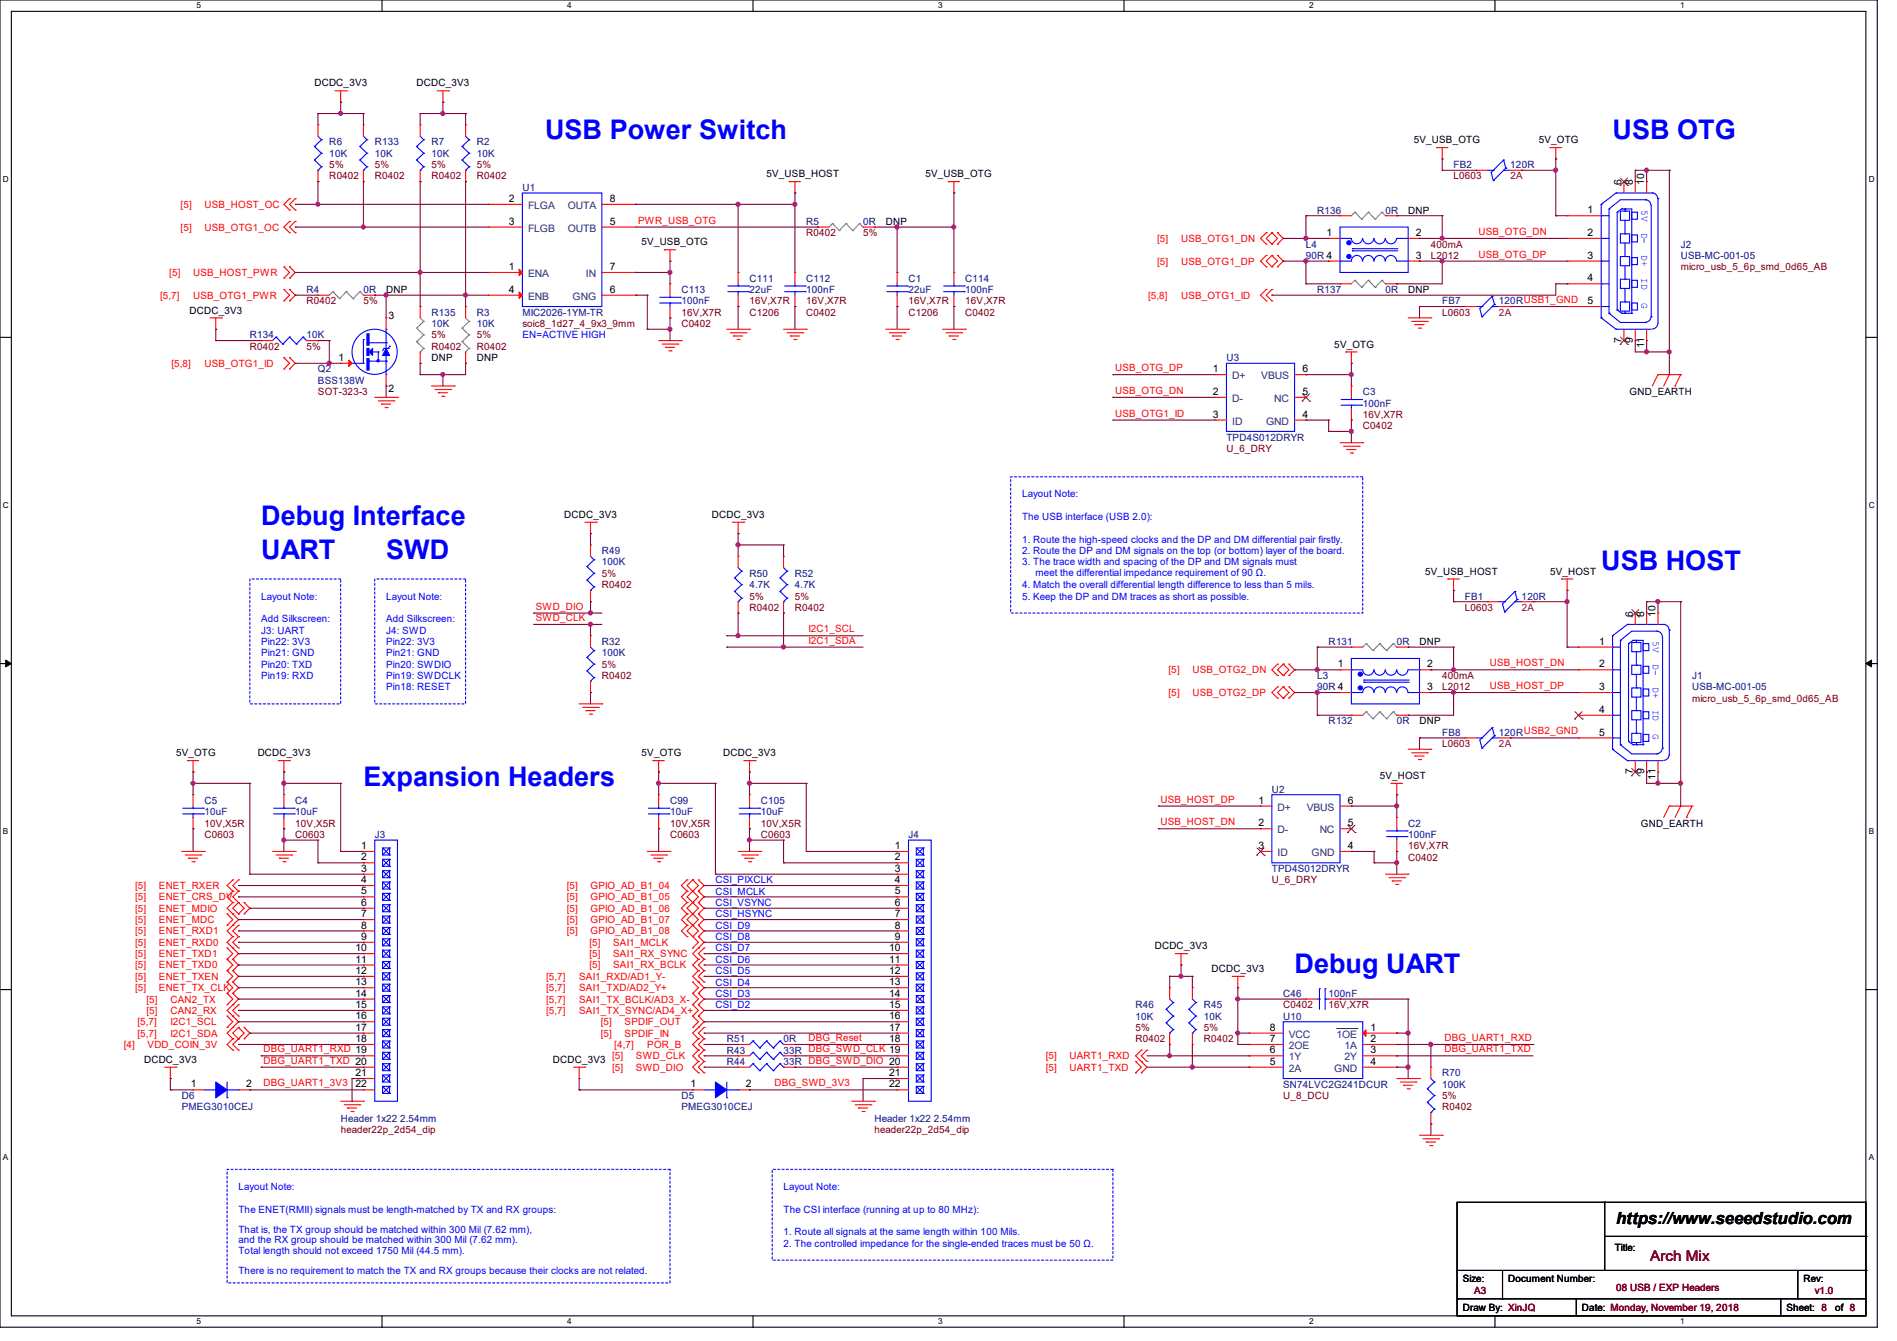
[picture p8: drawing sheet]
<svg xmlns="http://www.w3.org/2000/svg" width="297mm" height="210mm" viewBox="0 0 297 210" stroke-linecap="round" stroke-linejoin="round" font-family="sans-serif">
<defs><g id="words">
<g font-size="4.2" fill="#00f">
<text x="85.3" y="21.7">USB Power Switch</text>
<text x="252.5" y="21.7">USB OTG</text>
<text x="40.9" y="82.2">Debug Interface</text>
<text x="40.9" y="87.5">UART</text>
<text x="60.5" y="87.5">SWD</text>
<text x="250.7" y="89.3">USB HOST</text>
<text x="56.9" y="123.1">Expansion Headers</text>
<text x="202.7" y="152.4">Debug UART</text>
</g>
<text font-size="2.6" x="253" y="191.8">https://www.seeedstudio.com</text>
<text font-size="2.3" fill="#800000" x="258.4" y="197.5">Arch Mix</text>
<g font-size="1.6">
<text x="49.2" y="13.5">DCDC_3V3</text>
<text x="65.2" y="13.5">DCDC_3V3</text>
<text x="221.4" y="22.4">5V_USB_OTG</text>
<text x="240.9" y="22.4">5V_OTG</text>
<text x="120" y="27.8">5V_USB_HOST</text>
<text x="144.9" y="27.8">5V_USB_OTG</text>
<text x="253.9" y="29" transform="rotate(-90 253.9 29)">6</text>
<text x="255.7" y="29" transform="rotate(-90 255.7 29)">8</text>
<text x="257.4" y="29" transform="rotate(-90 257.4 29)">10</text>
<text x="79.7" y="31.6">2</text>
<text x="79.7" y="35.2">3</text>
<text x="95.5" y="31.6">8</text>
<text x="95.5" y="35.2">5</text>
<text x="138.7" y="35.2">DNP</text>
<text x="220.5" y="33.4">DNP</text>
<text x="248.6" y="33.4">1</text>
<text x="100.5" y="38.4">5V_USB_OTG</text>
<text x="207.7" y="37">1</text>
<text x="221.7" y="37">2</text>
<text x="221.7" y="40.5">3</text>
<text x="248.6" y="37">2</text>
<text x="248.6" y="40.5">3</text>
<text x="60.5" y="45.9">DNP</text>
<text x="79.7" y="45.8">4</text>
<text x="79.7" y="42.3">1</text>
<text x="95.5" y="42.3">7</text>
<text x="95.5" y="45.8">6</text>
<text x="220.5" y="45.9">DNP</text>
<text x="248.6" y="44.1">4</text>
<text x="248.6" y="47.6">5</text>
<text x="29.7" y="49.1">DCDC_3V3</text>
<text x="60.8" y="50">3</text>
<text x="253.9" y="53.7" transform="rotate(-90 253.9 53.7)">7</text>
<text x="255.7" y="53.7" transform="rotate(-90 255.7 53.7)">9</text>
<text x="53" y="56.5">1</text>
<text x="67.6" y="56.6">DNP</text>
<text x="74.7" y="56.6">DNP</text>
<text x="189.9" y="58.3">1</text>
<text x="203.9" y="58.3">6</text>
<text x="208.9" y="54.4">5V_OTG</text>
<text x="257.4" y="54.6" transform="rotate(-90 257.4 54.6)">11</text>
<text x="60.8" y="61.3">2</text>
<text x="189.9" y="61.8">2</text>
<text x="189.9" y="65.4">3</text>
<text x="203.9" y="65.4">4</text>
<text x="203.9" y="61.8">5</text>
<text x="255.1" y="61.9">GND_EARTH</text>
<text x="88.3" y="81.1">DCDC_3V3</text>
<text x="111.5" y="81.1">DCDC_3V3</text>
<text x="223.1" y="90">5V_USB_HOST</text>
<text x="242.7" y="90">5V_HOST</text>
<text x="222.2" y="101">DNP</text>
<text x="250.4" y="101">1</text>
<text x="255.7" y="96.6" transform="rotate(-90 255.7 96.6)">6</text>
<text x="257.4" y="96.6" transform="rotate(-90 257.4 96.6)">8</text>
<text x="259.2" y="96.6" transform="rotate(-90 259.2 96.6)">10</text>
<text x="209.5" y="104.5">1</text>
<text x="223.5" y="104.5">2</text>
<text x="250.4" y="104.5">2</text>
<text x="222.2" y="113.5">DNP</text>
<text x="223.5" y="108.1">3</text>
<text x="250.4" y="108.1">3</text>
<text x="250.4" y="111.6">4</text>
<text x="27.6" y="118.4">5V_OTG</text>
<text x="40.3" y="118.4">DCDC_3V3</text>
<text x="100.5" y="118.4">5V_OTG</text>
<text x="113.2" y="118.4">DCDC_3V3</text>
<text x="250.4" y="115.2">5</text>
<text x="197" y="125.9">1</text>
<text x="211" y="125.9">6</text>
<text x="216" y="122">5V_HOST</text>
<text x="255.7" y="121.2" transform="rotate(-90 255.7 121.2)">7</text>
<text x="257.4" y="121.2" transform="rotate(-90 257.4 121.2)">9</text>
<text x="259.2" y="122.1" transform="rotate(-90 259.2 122.1)">11</text>
<text x="197" y="129.4">2</text>
<text x="211" y="129.4">5</text>
<text x="256.9" y="129.5">GND_EARTH</text>
<text x="56.6" y="133">1</text>
<text x="56.6" y="134.7">2</text>
<text x="56.6" y="136.5">3</text>
<text x="140.1" y="133">1</text>
<text x="140.1" y="134.7">2</text>
<text x="140.1" y="136.5">3</text>
<text x="197" y="133">3</text>
<text x="211" y="133">4</text>
<text x="56.6" y="138.3">4</text>
<text x="56.6" y="140.1">5</text>
<text x="56.6" y="141.9">6</text>
<text x="56.6" y="143.6">7</text>
<text x="140.1" y="138.3">4</text>
<text x="140.1" y="140.1">5</text>
<text x="140.1" y="141.9">6</text>
<text x="140.1" y="143.6">7</text>
<text x="55.7" y="149">10</text>
<text x="56.6" y="145.4">8</text>
<text x="56.6" y="147.2">9</text>
<text x="139.2" y="149">10</text>
<text x="140.1" y="145.4">8</text>
<text x="140.1" y="147.2">9</text>
<text x="180.8" y="148.7">DCDC_3V3</text>
<text x="55.7" y="150.8">11</text>
<text x="55.7" y="152.5">12</text>
<text x="55.7" y="154.3">13</text>
<text x="139.2" y="150.8">11</text>
<text x="139.2" y="152.5">12</text>
<text x="139.2" y="154.3">13</text>
<text x="189.7" y="152.2">DCDC_3V3</text>
<text x="55.7" y="156.1">14</text>
<text x="55.7" y="157.9">15</text>
<text x="55.7" y="159.6">16</text>
<text x="55.7" y="161.4">17</text>
<text x="139.2" y="156.1">14</text>
<text x="139.2" y="157.9">15</text>
<text x="139.2" y="159.6">16</text>
<text x="139.2" y="161.4">17</text>
<text x="198.8" y="161.4">8</text>
<text x="214.6" y="161.4">1</text>
<text x="22.6" y="166.5">DCDC_3V3</text>
<text x="55.7" y="163.2">18</text>
<text x="86.6" y="166.5">DCDC_3V3</text>
<text x="139.2" y="163.2">18</text>
<text x="198.8" y="163.2">7</text>
<text x="198.8" y="166.8">5</text>
<text x="198.8" y="165">6</text>
<text x="214.6" y="163.2">2</text>
<text x="214.6" y="166.8">4</text>
<text x="214.6" y="165">3</text>
<text x="29.9" y="170.3">1</text>
<text x="38.6" y="170.3">2</text>
<text x="55.7" y="168.5">21</text>
<text x="55.7" y="170.3">22</text>
<text x="108.1" y="170.3">1</text>
<text x="116.8" y="170.3">2</text>
<text x="139.2" y="168.5">21</text>
<text x="139.2" y="170.3">22</text>
<text x="252.8" y="196">Title:</text>
<text x="229" y="200.7">Size:</text>
<text x="236.1" y="200.7">Document Number:</text>
<text x="282.4" y="200.7">Rev:</text>
<text x="229" y="205.4">Draw By: XinJQ</text>
<text x="247.7" y="205.4">Date: Monday, November 19, 2018</text>
<text x="279.7" y="205.4">Sheet: 8</text>
<text x="287.3" y="205.4">of 8</text>
</g>
<g font-size="1.6" fill="#000080">
<text x="51.6" y="22.8">R6</text>
<text x="58.7" y="22.8">R133</text>
<text x="67.6" y="22.8">R7</text>
<text x="74.7" y="22.8">R2</text>
<text x="51.6" y="24.6">10K</text>
<text x="58.7" y="24.6">10K</text>
<text x="67.6" y="24.6">10K</text>
<text x="74.7" y="24.6">10K</text>
<text x="81.8" y="29.9">U1</text>
<text x="227.6" y="26.3">FB2</text>
<text x="236.5" y="26.3">120R</text>
<text x="126.2" y="35.2">R5</text>
<text x="135.1" y="35.2">0R</text>
<text x="206.2" y="33.4">R136</text>
<text x="216.9" y="33.4">0R</text>
<text x="204.5" y="38.8">L4</text>
<text x="204.5" y="40.6">90R 4</text>
<text x="263.1" y="40.6">USB-MC-001-05</text>
<text x="263.1" y="38.8">J2</text>
<text x="48" y="45.9">R4</text>
<text x="56.9" y="45.9">0R</text>
<text x="106.7" y="45.9">C113</text>
<text x="106.7" y="47.7">100nF</text>
<text x="117.3" y="44.1">C111</text>
<text x="117.3" y="45.9">22uF</text>
<text x="126.2" y="44.1">C112</text>
<text x="126.2" y="45.9">100nF</text>
<text x="142.2" y="44.1">C1</text>
<text x="142.2" y="45.9">22uF</text>
<text x="151.1" y="44.1">C114</text>
<text x="151.1" y="45.9">100nF</text>
<text x="206.2" y="45.9">R137</text>
<text x="216.9" y="45.9">0R</text>
<text x="225.8" y="47.7">FB7</text>
<text x="234.7" y="47.7">120RUSB1_GND</text>
<text x="39.1" y="53">R134</text>
<text x="48" y="53">10K</text>
<text x="67.6" y="49.4">R135</text>
<text x="67.6" y="51.2">10K</text>
<text x="74.7" y="49.4">R3</text>
<text x="74.7" y="51.2">10K</text>
<text x="81.8" y="49.4">MIC2026-1YM-TR</text>
<text x="49.8" y="58.3">Q2</text>
<text x="192" y="56.6">U3</text>
<text x="49.8" y="60.1">BSS138W</text>
<text x="213.4" y="61.9">C3</text>
<text x="213.4" y="63.7">100nF</text>
<text x="192" y="69">TPD4S012DRYR</text>
<text x="94.2" y="86.8">R49</text>
<text x="94.2" y="88.6">100K</text>
<text x="117.3" y="90.3">R50</text>
<text x="117.3" y="92.1">4.7K</text>
<text x="124.5" y="90.3">R52</text>
<text x="124.5" y="92.1">4.7K</text>
<text x="229.4" y="93.9">FB1</text>
<text x="238.2" y="93.9">120R</text>
<text x="94.2" y="101">R32</text>
<text x="208" y="101">R131</text>
<text x="218.7" y="101">0R</text>
<text x="94.2" y="102.8">100K</text>
<text x="206.2" y="106.3">L3</text>
<text x="264.9" y="106.3">J1</text>
<text x="206.2" y="108.1">90R 4</text>
<text x="208" y="113.5">R132</text>
<text x="218.7" y="113.5">0R</text>
<text x="264.9" y="108.1">USB-MC-001-05</text>
<text x="225.8" y="115.2">FB8</text>
<text x="234.7" y="115.2">120RUSB2_GND</text>
<text x="32" y="125.9">C5</text>
<text x="46.2" y="125.9">C4</text>
<text x="104.9" y="125.9">C99</text>
<text x="119.1" y="125.9">C105</text>
<text x="199.1" y="124.1">U2</text>
<text x="32" y="127.7">10uF</text>
<text x="46.2" y="127.7">10uF</text>
<text x="58.7" y="131.2">J3</text>
<text x="104.9" y="127.7">10uF</text>
<text x="119.1" y="127.7">10uF</text>
<text x="142.2" y="131.2">J4</text>
<text x="220.5" y="129.5">C2</text>
<text x="220.5" y="131.2">100nF</text>
<text x="199.1" y="136.6">TPD4S012DRYR</text>
<text x="177.8" y="157.9">R46</text>
<text x="177.8" y="159.7">10K</text>
<text x="188.5" y="157.9">R45</text>
<text x="188.5" y="159.7">10K</text>
<text x="200.9" y="156.1">C46</text>
<text x="200.9" y="159.7">U10</text>
<text x="208" y="156.1">100nF</text>
<text x="113.8" y="163.2">R51</text>
<text x="113.8" y="166.8">R44</text>
<text x="113.8" y="165">R43</text>
<text x="122.7" y="163.2">0R</text>
<text x="122.7" y="166.8">33R DBG_SWD_DIO 20</text>
<text x="122.7" y="165">33R DBG_SWD_CLK 19</text>
<text x="28.4" y="172.1">D6</text>
<text x="28.4" y="173.9">PMEG3010CEJ</text>
<text x="106.7" y="172.1">D5</text>
<text x="106.7" y="173.9">PMEG3010CEJ</text>
<text x="200.9" y="170.3">SN74LVC2G241DCUR</text>
<text x="225.8" y="168.6">R70</text>
<text x="225.8" y="170.3">100K</text>
<text x="53.3" y="175.7">Header 1x22 2.54mm</text>
<text x="136.9" y="175.7">Header 1x22 2.54mm</text>
</g>
<g font-size="1.6" fill="#800000">
<text x="51.6" y="26.3">5%</text>
<text x="51.6" y="28.1">R0402</text>
<text x="58.7" y="26.3">5%</text>
<text x="58.7" y="28.1">R0402</text>
<text x="67.6" y="26.3">5%</text>
<text x="67.6" y="28.1">R0402</text>
<text x="74.7" y="26.3">5%</text>
<text x="74.7" y="28.1">R0402</text>
<text x="227.6" y="28.1">L0603</text>
<text x="126.2" y="37">R0402</text>
<text x="135.1" y="37">5%</text>
<text x="224" y="40.6">L2012</text>
<text x="224" y="38.8">400mA</text>
<text x="48" y="47.7">R0402</text>
<text x="56.9" y="47.7">5%</text>
<text x="117.3" y="47.7">16V,X7R</text>
<text x="126.2" y="47.7">16V,X7R</text>
<text x="142.2" y="47.7">16V,X7R</text>
<text x="151.1" y="47.7">16V,X7R</text>
<text x="263.1" y="42.3">micro_usb_5_6p_smd_0d65_AB</text>
<text x="67.6" y="53">5%</text>
<text x="74.7" y="53">5%</text>
<text x="81.8" y="51.2">soic8_1d27_4_9x3_9mm</text>
<text x="106.7" y="51.2">C0402</text>
<text x="106.7" y="49.4">16V,X7R</text>
<text x="117.3" y="49.4">C1206</text>
<text x="126.2" y="49.4">C0402</text>
<text x="142.2" y="49.4">C1206</text>
<text x="151.1" y="49.4">C0402</text>
<text x="225.8" y="49.4">L0603</text>
<text x="39.1" y="54.8">R0402</text>
<text x="48" y="54.8">5%</text>
<text x="67.6" y="54.8">R0402</text>
<text x="74.7" y="54.8">R0402</text>
<text x="49.8" y="61.9">SOT-323-3</text>
<text x="213.4" y="65.4">16V,X7R</text>
<text x="192" y="70.8">U_6_DRY</text>
<text x="213.4" y="67.2">C0402</text>
<text x="94.2" y="90.3">5%</text>
<text x="94.2" y="92.1">R0402</text>
<text x="117.3" y="93.9">5%</text>
<text x="117.3" y="95.7">R0402</text>
<text x="124.5" y="93.9">5%</text>
<text x="124.5" y="95.7">R0402</text>
<text x="229.4" y="95.7">L0603</text>
<text x="94.2" y="104.6">5%</text>
<text x="94.2" y="106.3">R0402</text>
<text x="225.8" y="106.3">400mA</text>
<text x="225.8" y="108.1">L2012</text>
<text x="264.9" y="109.9">micro_usb_5_6p_smd_0d65_AB</text>
<text x="225.8" y="117">L0603</text>
<text x="32" y="131.2">C0603</text>
<text x="32" y="129.5">10V,X5R</text>
<text x="46.2" y="131.2">C0603</text>
<text x="46.2" y="129.5">10V,X5R</text>
<text x="104.9" y="131.2">C0603</text>
<text x="104.9" y="129.5">10V,X5R</text>
<text x="119.1" y="131.2">C0603</text>
<text x="119.1" y="129.5">10V,X5R</text>
<text x="220.5" y="134.8">C0402</text>
<text x="220.5" y="133">16V,X7R</text>
<text x="199.1" y="138.3">U_6_DRY</text>
<text x="177.8" y="161.5">5%</text>
<text x="188.5" y="161.5">5%</text>
<text x="200.9" y="157.9">C0402</text>
<text x="208" y="157.9">16V,X7R</text>
<text x="177.8" y="163.2">R0402</text>
<text x="188.5" y="163.2">R0402</text>
<text x="200.9" y="172.1">U_8_DCU</text>
<text x="225.8" y="172.1">5%</text>
<text x="225.8" y="173.9">R0402</text>
<text x="53.3" y="177.5">header22p_2d54_dip</text>
<text x="136.9" y="177.5">header22p_2d54_dip</text>
<text x="230.8" y="202.7">A3</text>
<text x="253" y="202.2">08 USB / EXP Headers</text>
<text x="284.1" y="202.7">v1.0</text>
</g>
<g font-size="1.6" fill="#800040">
<text x="236.5" y="28.1">2A</text>
<text x="234.7" y="49.4">2A</text>
<text x="238.3" y="95.7">2A</text>
<text x="234.7" y="117">2A</text>
</g>
<g font-size="1.6" fill="#f00">
<text x="28.3" y="32.6">[5]</text>
<text x="32" y="32.6">USB_HOST_OC</text>
<text x="99.9" y="35">PWR_USB_OTG</text>
<text x="28.3" y="36.1">[5]</text>
<text x="32" y="36.1">USB_OTG1_OC</text>
<text x="181.2" y="37.9">[5]</text>
<text x="181.2" y="41.4">[5]</text>
<text x="184.9" y="37.9">USB_OTG1_DN</text>
<text x="184.9" y="41.4">USB_OTG1_DP</text>
<text x="231.5" y="36.8">USB_OTG_DN</text>
<text x="231.5" y="40.3">USB_OTG_DP</text>
<text x="25.1" y="46.8">[5,7]</text>
<text x="26.5" y="43.2">[5]</text>
<text x="30.2" y="43.2">USB_HOST_PWR</text>
<text x="30.2" y="46.8">USB_OTG1_PWR</text>
<text x="179.7" y="46.8">[5,8]</text>
<text x="184.9" y="46.8">USB_OTG1_ID</text>
<text x="26.8" y="57.4">[5,8]</text>
<text x="32" y="57.4">USB_OTG1_ID</text>
<text x="174.6" y="58.1">USB_OTG_DP</text>
<text x="174.6" y="61.7">USB_OTG_DN</text>
<text x="174.6" y="65.2">USB_OTG1_ID</text>
<text x="83.9" y="95.5">SWD_DIO</text>
<text x="83.9" y="97.2">SWD_CLK</text>
<text x="126.6" y="99">I2C1_SCL</text>
<text x="126.6" y="100.8">I2C1_SDA</text>
<text x="183" y="105.4">[5]</text>
<text x="186.7" y="105.4">USB_OTG2_DN</text>
<text x="233.3" y="104.3">USB_HOST_DN</text>
<text x="233.3" y="107.9">USB_HOST_DP</text>
<text x="183" y="109">[5]</text>
<text x="186.7" y="109">USB_OTG2_DP</text>
<text x="181.7" y="125.7">USB_HOST_DP</text>
<text x="181.7" y="129.2">USB_HOST_DN</text>
<text x="21.2" y="139.2">[5]</text>
<text x="21.2" y="141">[5]</text>
<text x="21.2" y="142.8">[5]</text>
<text x="24.9" y="139.2">ENET_RXER</text>
<text x="24.9" y="141">ENET_CRS_DV</text>
<text x="24.9" y="142.8">ENET_MDIO</text>
<text x="88.7" y="139.2">[5]</text>
<text x="88.7" y="141">[5]</text>
<text x="88.7" y="142.8">[5]</text>
<text x="92.5" y="139.2">GPIO_AD_B1_04</text>
<text x="92.5" y="141">GPIO_AD_B1_05</text>
<text x="92.5" y="142.8">GPIO_AD_B1_06</text>
<text x="21.2" y="144.6">[5]</text>
<text x="21.2" y="146.3">[5]</text>
<text x="21.2" y="148.1">[5]</text>
<text x="21.2" y="149.9">[5]</text>
<text x="24.9" y="144.6">ENET_MDC</text>
<text x="24.9" y="146.3">ENET_RXD1</text>
<text x="24.9" y="148.1">ENET_RXD0</text>
<text x="24.9" y="149.9">ENET_TXD1</text>
<text x="88.7" y="144.6">[5]</text>
<text x="88.7" y="146.3">[5]</text>
<text x="92.3" y="149.9">[5]</text>
<text x="92.3" y="148.1">[5]</text>
<text x="92.5" y="144.6">GPIO_AD_B1_07</text>
<text x="92.5" y="146.3">GPIO_AD_B1_08</text>
<text x="96" y="149.9">SAI1_RX_SYNC</text>
<text x="96" y="148.1">SAI1_MCLK</text>
<text x="21.2" y="151.7">[5]</text>
<text x="21.2" y="153.5">[5]</text>
<text x="21.2" y="155.2">[5]</text>
<text x="24.9" y="151.7">ENET_TXD0</text>
<text x="24.9" y="153.5">ENET_TXEN</text>
<text x="24.9" y="155.2">ENET_TX_CLK</text>
<text x="85.5" y="153.5">[5,7]</text>
<text x="85.5" y="155.2">[5,7]</text>
<text x="90.7" y="153.5">SAI1_RXD/AD1_Y-</text>
<text x="90.7" y="155.2">SAI1_TXD/AD2_Y+</text>
<text x="92.3" y="151.7">[5]</text>
<text x="96" y="151.7">SAI1_RX_BCLK</text>
<text x="21.5" y="160.6">[5,7]</text>
<text x="22.9" y="157">[5]</text>
<text x="22.9" y="158.8">[5]</text>
<text x="26.7" y="157">CAN2_TX</text>
<text x="26.7" y="158.8">CAN2_RX</text>
<text x="26.7" y="160.6">I2C1_SCL</text>
<text x="85.5" y="157">[5,7]</text>
<text x="85.5" y="158.8">[5,7]</text>
<text x="90.7" y="157">SAI1_TX_BCLK/AD3_X-</text>
<text x="90.7" y="158.8">SAI1_TX_SYNC/AD4_X+</text>
<text x="94.1" y="160.6">[5]</text>
<text x="97.8" y="160.6">SPDIF_OUT</text>
<text x="19.4" y="164.1">[4]</text>
<text x="21.5" y="162.3">[5,7]</text>
<text x="23.1" y="164.1">VDD_COIN_3V</text>
<text x="26.7" y="162.3">I2C1_SDA</text>
<text x="41.2" y="164.8">DBG_UART1_RXD 19</text>
<text x="41.2" y="166.6">DBG_UART1_TXD 20</text>
<text x="94.1" y="162.3">[5]</text>
<text x="95.8" y="165.9">[5]</text>
<text x="95.8" y="167.7">[5]</text>
<text x="96.2" y="164.1">[4,7]</text>
<text x="97.8" y="162.3">SPDIF_IN</text>
<text x="99.6" y="165.9">SWD_CLK</text>
<text x="99.6" y="167.7">SWD_DIO</text>
<text x="101.3" y="164.1">POR_B</text>
<text x="126.6" y="163">DBG_Reset</text>
<text x="163.7" y="165.9">[5]</text>
<text x="163.7" y="167.7">[5]</text>
<text x="167.5" y="165.9">UART1_RXD</text>
<text x="167.5" y="167.7">UART1_TXD</text>
<text x="226.1" y="164.8">DBG_UART1_TXD</text>
<text x="226.1" y="163">DBG_UART1_RXD</text>
<text x="41.2" y="170.1">DBG_UART1_3V3</text>
<text x="121.2" y="170.1">DBG_SWD_3V3</text>
</g>
<g font-size="1.6" fill="#004080">
<text x="82.7" y="32.7">FLGA</text>
<text x="88.9" y="32.7">OUTA</text>
<text x="82.7" y="36.3">FLGB</text>
<text x="88.9" y="36.3">OUTB</text>
<text x="82.7" y="46.9">ENB</text>
<text x="82.7" y="43.4">ENA</text>
<text x="89.7" y="46.9">GNG</text>
<text x="91.7" y="43.4">IN</text>
<text x="192.9" y="59.4">D+</text>
<text x="197.5" y="59.4">VBUS</text>
<text x="192.9" y="63">D-</text>
<text x="199.5" y="63">NC</text>
<text x="192.9" y="66.5">ID</text>
<text x="198.2" y="66.5">GND</text>
<text x="200" y="127">D+</text>
<text x="200" y="130.5">D-</text>
<text x="204.6" y="127">VBUS</text>
<text x="206.6" y="130.5">NC</text>
<text x="200" y="134.1">ID</text>
<text x="205.4" y="134.1">GND</text>
<text x="201.8" y="164.3">2OE</text>
<text x="201.8" y="162.5">VCC</text>
<text x="201.8" y="167.9">2A</text>
<text x="201.8" y="166.1">1Y</text>
<text x="208.9" y="167.9">GND</text>
<text x="209.3" y="162.5">1OE</text>
<text x="210.5" y="164.3">1A</text>
<text x="210.5" y="166.1">2Y</text>
</g>
<g font-size="1.6" fill="#00f">
<text x="257" y="32.9" transform="rotate(90 257 32.9)">5V</text>
<text x="257" y="36.4" transform="rotate(90 257 36.4)">D-</text>
<text x="257" y="40" transform="rotate(90 257 40)">D+</text>
<text x="257" y="43.6" transform="rotate(90 257 43.6)">ID</text>
<text x="257" y="47.5" transform="rotate(90 257 47.5)">G</text>
<text x="81.8" y="53">EN=ACTIVE HIGH</text>
<text x="160" y="77.9">Layout Note:</text>
<text x="160" y="81.4">The USB interface (USB 2.0):</text>
<text x="160" y="86.8">2. Route the DP and DM signals on the top (or bottom) layer of the board.</text>
<text x="160" y="85">1. Route the high-speed clocks and the DP and DM differential pair firstly.</text>
<text x="160" y="88.6">3. The trace width and spacing of the DP and DM signals must</text>
<text x="40.9" y="93.9">Layout Note:</text>
<text x="60.5" y="93.9">Layout Note:</text>
<text x="160" y="92.1">4. Match the overall differential length difference to less than 5 mils.</text>
<text x="160" y="93.9">5. Keep the DP and DM traces as short as possible.</text>
<text x="162.1" y="90.2">meet the differential impedance requirement of 90 Ω.</text>
<text x="40.9" y="101">Pin22: 3V3</text>
<text x="40.9" y="97.4">Add Silkscreen:</text>
<text x="40.9" y="99.2">J3: UART</text>
<text x="60.5" y="97.4">Add Silkscreen:</text>
<text x="60.5" y="101">Pin22: 3V3</text>
<text x="60.5" y="99.2">J4: SWD</text>
<text x="258.8" y="100.5" transform="rotate(90 258.8 100.5)">5V</text>
<text x="40.9" y="104.6">Pin20: TXD</text>
<text x="40.9" y="106.3">Pin19: RXD</text>
<text x="40.9" y="102.8">Pin21: GND</text>
<text x="60.5" y="104.6">Pin20: SWDIO</text>
<text x="60.5" y="106.3">Pin19: SWDCLK</text>
<text x="60.5" y="102.8">Pin21: GND</text>
<text x="258.8" y="104" transform="rotate(90 258.8 104)">D-</text>
<text x="258.8" y="107.6" transform="rotate(90 258.8 107.6)">D+</text>
<text x="60.5" y="108.1">Pin18: RESET</text>
<text x="258.8" y="111.1" transform="rotate(90 258.8 111.1)">ID</text>
<text x="258.8" y="115" transform="rotate(90 258.8 115)">G</text>
<text x="112" y="138.3">CSI_PIXCLK</text>
<text x="112" y="140.1">CSI_MCLK</text>
<text x="112" y="141.9">CSI_VSYNC</text>
<text x="112" y="143.7">CSI_HSYNC</text>
<text x="112" y="145.5">CSI_D9</text>
<text x="112" y="147.2">CSI_D8</text>
<text x="112" y="149">CSI_D7</text>
<text x="112" y="154.3">CSI_D4</text>
<text x="112" y="150.8">CSI_D6</text>
<text x="112" y="152.6">CSI_D5</text>
<text x="112" y="156.1">CSI_D3</text>
<text x="112" y="157.9">CSI_D2</text>
<text x="37.3" y="189.9">The ENET(RMII) signals must be length-matched by TX and RX groups:</text>
<text x="37.3" y="186.3">Layout Note:</text>
<text x="122.7" y="189.9">The CSI interface (running at up to 80 MHz):</text>
<text x="122.7" y="186.3">Layout Note:</text>
<text x="37.3" y="193.1">That is, the TX group should be matched within 300 Mil (7.62 mm),</text>
<text x="37.3" y="194.7">and the RX group should be matched within 300 Mil (7.62 mm).</text>
<text x="37.3" y="196.3">Total length should not exceed 1750 Mil (44.5 mm).</text>
<text x="122.7" y="193.5">1. Route all signals at the same length within 100 Mils.</text>
<text x="122.7" y="195.2">2. The controlled impedance for the single-ended traces must be 50 Ω.</text>
<text x="37.3" y="199.6">There is no requirement to match the TX and RX groups because their clocks are not related.</text>
</g>
<g font-size="1.3">
<text x="30.8" y="1.3">5</text>
<text x="88.8" y="1.3">4</text>
<text x="146.9" y="1.3">3</text>
<text x="205" y="1.3">2</text>
<text x="263.1" y="1.3">1</text>
<text x=".5" y="28.4">D</text>
<text x="292.6" y="28.4">D</text>
<text x=".5" y="79.5">C</text>
<text x="292.6" y="79.5">C</text>
<text x=".5" y="130.6">B</text>
<text x="292.6" y="130.6">B</text>
<text x=".5" y="181.7">A</text>
<text x="292.6" y="181.7">A</text>
<text x="30.8" y="207.4">5</text>
<text x="88.8" y="207.4">4</text>
<text x="146.9" y="207.4">3</text>
<text x="205" y="207.4">2</text>
<text x="263.1" y="207.4">1</text>
</g>
</g></defs>
<path d="M0 0h293.9v207.9h-293.9zM1.8 1.8h290.3v204.3h-290.3z" fill="none" stroke="#000" stroke-width=".17"/>
<g fill="#fff">
<path d="M30.8 .2h.7v1.4h-.7z"/>
<path d="M30.8 206.2h.7v1.4h-.7z"/>
</g>
<path d="M59.8 0v1.8M59.8 206.1v1.8" fill="none" stroke="#000" stroke-width=".17"/>
<g fill="#fff">
<path d="M88.8 .2h.7v1.4h-.7z"/>
<path d="M88.8 206.2h.7v1.4h-.7z"/>
</g>
<path d="M117.9 0v1.8M117.9 206.1v1.8" fill="none" stroke="#000" stroke-width=".17"/>
<g fill="#fff">
<path d="M146.9 .2h.7v1.4h-.7z"/>
<path d="M146.9 206.2h.7v1.4h-.7z"/>
</g>
<path d="M176 0v1.8M176 206.1v1.8" fill="none" stroke="#000" stroke-width=".17"/>
<g fill="#fff">
<path d="M205 .2h.7v1.4h-.7z"/>
<path d="M205 206.2h.7v1.4h-.7z"/>
</g>
<path d="M234.1 0v1.8M234.1 206.1v1.8" fill="none" stroke="#000" stroke-width=".17"/>
<g fill="#fff">
<path d="M263.1 .2h.6v1.4h-.6z"/>
<path d="M263.1 206.2h.6v1.4h-.6z"/>
<path d="M.5 27.3h.9v1.4h-.9z"/>
<path d="M292.6 27.3h.9v1.4h-.9z"/>
<path d="M.5 78.4h.9v1.4h-.9z"/>
<path d="M292.6 78.4h.9v1.4h-.9z"/>
</g>
<path d="M0 52.8h1.8M292.1 52.8h1.8" fill="none" stroke="#000" stroke-width=".17"/>
<g fill="#fff">
<path d="M.5 129.5h.8v1.4h-.8z"/>
<path d="M292.6 129.5h.8v1.4h-.8z"/>
</g>
<path d="M0 103.9h1.8M292.1 103.9h1.8" fill="none" stroke="#000" stroke-width=".17"/>
<path d="M.9 103.4l.9 .5-.9 .5zM292.1 103.9l.9-.5v1z" fill="#000" stroke="#000" stroke-width=".16"/>
<g fill="#fff">
<path d="M.5 180.5h.8v1.4h-.8z"/>
<path d="M292.6 180.5h.8v1.4h-.8z"/>
</g>
<g fill="none" stroke="#000" stroke-width=".17">
<path d="M0 155h1.8M292.1 155h1.8M228.1 188.3h64v17.8h-64zM228.1 199h64M235.2 199v4.4M251.2 188.3h.1M251.2 188.3v10.7M251.2 193.6h40.9M281.5 199v4.4M292.1 199h.1M292.1 193.6h.1M228.1 203.4h.1"/>
<path d="M228.1 203.4h64M235.2 203.4h.1M246.8 206.1h.1M246.8 203.4v2.7M278.8 206.1h.1M278.8 203.4v2.7M281.5 203.4h.1"/>
</g>
<path d="M158.2 74.7h55.2v21.3h-55.2zM39.1 90.7h14.2v19.5h-14.2zM58.7 90.7h14.2v19.5h-14.2zM35.6 183.1h69.3v17.8h-69.3zM120.9 183.1h53.3v14.3h-53.3z" fill="none" stroke="#00f" stroke-width=".17" stroke-dasharray=".3 .3"/>
<g fill="none" stroke="#f00" stroke-width=".17">
<path d="M49.8 19.6h.1M49.8 19.6v1.7M52.5 14.2h1.7M53.3 16h.1M53.3 14.2v1.8M54.2 14.2h.1M56.9 19.6h.1M56.9 19.6v1.7M65.8 19.6h.1M65.8 19.6v1.7M68.5 14.2h1.7M69.3 16h.1"/>
<path d="M69.3 14.2v1.8M70.2 14.2h.1M72.9 19.6h.1M72.9 19.6v1.7M45.3 34.7h.1M45.3 36.4h.1M45.3 31.1h.1M45.3 32.9h.1M45.3 34.7l-.9 .9 .9 .8M45.3 31.1l-.9 .9 .9 .9M46.2 34.7h.1M46.2 36.4h.1"/>
<path d="M46.2 31.1h.1M46.2 32.9h.1M46.2 34.7l-.9 .9 .9 .8M46.2 31.1l-.9 .9 .9 .9M49.8 28.4h.1M49.8 26.7v1.7M56.9 28.4h.1M56.9 26.7v1.7M65.8 28.4h.1M65.8 26.7v1.7M72.9 28.4h.1M72.9 26.7v1.7"/>
<path d="M76.5 32h.1M76.5 35.6h.1M76.5 35.6h5.3M76.5 32h5.3M94.2 35.6h5.4M94.2 32h5.4M99.6 32h.1M99.6 35.6h.1M104 39.1h.1M104 39.1h1.8M104.9 39.1v1.8M123.6 28.4h.1"/>
<path d="M123.6 28.4h1.7M124.5 30.2h.1M124.5 28.4v1.8M128 35.6h.1M128 35.6h1.8M135.1 35.6h1.8M136.9 35.6h.1M148.5 28.4h.1M148.5 28.4h1.7M149.4 30.2h.1M149.4 28.4v1.8M198.2 36.4h.1"/>
<path d="M198.2 38.2h.1M198.2 36.4l-.8 .9 .8 .9M199.1 38.2h.1M199.1 36.4h.1M199.1 36.4l.9 .9-.9 .9M199.1 36.4l-.9 .9 .9 .9M200 36.4h.1M200 38.2h.1M200 36.4l.9 .9-.9 .9M208 37.3h.1M208 37.3h1.8M209.8 33.8h.1"/>
<path d="M209.8 33.8h1.8M216.9 33.8h1.8M218.7 33.8h.1M220.5 37.3h1.7M222.2 37.3h.1M224.9 23.1h.1M224.9 23.1h1.8M225.8 24.9h.1M225.8 23.1v1.8M231.1 26.7h.1M231.1 26.7h1.8M236.5 26.7h1.8"/>
<path d="M238.3 26.7h.1M242.7 23.1h.1M242.7 23.1h1.8M243.6 24.9h.1M243.6 23.1v1.8M245.4 33.8h.1M245.4 37.3h.1M245.4 33.8h5.3M245.4 37.3h5.3M254.3 28.4h.1M254.3 28.4v1.8M256 28.4h.1"/>
<path d="M256 28.4v1.8M257.8 28.4h.1M257.8 28.4v1.8M32.9 49.8h1.8M33.8 51.6h.1M33.8 49.8v1.8M34.7 49.8h.1M40.9 53.3h.1M40.9 53.3h1.8M44.4 43.6h.1M44.4 41.8h.1M44.4 47.1h.1"/>
<path d="M44.4 45.3h.1M44.4 57.8h.1M44.4 56h.1M44.4 41.8l.9 .9-.9 .9M44.4 45.3l.9 .9-.9 .9M44.4 56l.9 .9-.9 .9M45.3 41.8h.1M45.3 43.6h.1M45.3 45.3h.1M45.3 47.1h.1M45.3 56h.1M45.3 57.8h.1"/>
<path d="M45.3 41.8l.9 .9-.9 .9M45.3 45.3l.9 .9-.9 .9M45.3 56l.9 .9-.9 .9M48 53.3h1.8M49.8 53.3h.1M49.8 46.2h.1M49.8 46.2h1.8M53.3 56.9h.1M53.3 56.9h1.8M56.9 46.2h1.8M58.7 46.2h.1M60.5 49.8h.1"/>
<path d="M60.5 49.8v1.8M60.5 58.7v1.8M65.8 48h.1M65.8 56.9h.1M65.8 48v1.8M65.8 55.1v1.8M72.9 48h.1M72.9 56.9h.1M72.9 48v1.8M72.9 55.1v1.8M76.5 46.2h.1M76.5 42.7h.1"/>
<path d="M76.5 46.2h5.3M76.5 42.7h5.3M94.2 46.2h5.4M94.2 42.7h5.4M99.6 42.7h.1M99.6 46.2h.1M103.1 53.3h3.6M103.7 53.9h2.4M104.2 54.4h.1M104.2 54.4h1.4M104.7 54.9h.4M104.9 40.9h.1"/>
<path d="M104.9 44.4h.1M104.9 49.8h.1M104.9 44.4v1.8M104.9 48v1.8M105.1 54.9h.1M106.1 53.9h.1M106.7 53.3h.1M113.8 51.6h3.5M114.3 52.1h2.5M114.9 52.6h.1M114.9 52.6h1.4M115.4 53.2h.3"/>
<path d="M115.6 42.7h.1M115.6 48h.1M115.6 42.7v1.7M115.6 46.2v1.8M115.7 53.2h.1M116.8 52.1h.1M117.3 51.6h.1M122.7 51.6h3.5M123.2 52.1h2.5M123.7 52.6h.1M123.7 52.6h1.5M124.3 53.2h.3"/>
<path d="M124.5 42.7h.1M124.5 48h.1M124.5 42.7v1.7M124.5 46.2v1.8M124.6 53.2h.1M125.7 52.1h.1M126.2 51.6h.1M138.7 51.6h3.5M139.2 52.1h2.5M139.7 52.6h.1M139.7 52.6h1.5M140.3 53.2h.3"/>
<path d="M140.5 42.7h.1M140.5 48h.1M140.5 42.7v1.7M140.5 46.2v1.8M140.6 53.2h.1M141.7 52.1h.1M142.2 51.6h.1M147.6 51.6h3.5M148.1 52.1h2.5M148.6 52.6h.1M148.6 52.6h1.5M149.2 53.2h.3"/>
<path d="M149.4 42.7h.1M149.4 48h.1M149.4 42.7v1.7M149.4 46.2v1.8M149.5 53.2h.1M150.6 52.1h.1M151.1 51.6h.1M190.2 58.7h.1M190.2 58.7h1.8M198.2 40h.1M198.2 41.8h.1M198.2 45.3h.1"/>
<path d="M198.2 47.1h.1M198.2 40l-.8 .9 .8 .9M198.2 45.3l-.8 .9 .8 .9M199.1 41.8h.1M199.1 40h.1M199.1 45.3h.1M199.1 47.1h.1M199.1 40l.9 .9-.9 .9M199.1 40l-.9 .9 .9 .9M199.1 45.3l-.9 .9 .9 .9M200 40h.1M200 41.8h.1"/>
<path d="M200 40l.9 .9-.9 .9M202.7 58.7h1.8M204.5 58.7h.1M208 40.9h.1M208 40.9h1.8M209.8 44.4h.1M209.8 44.4h1.8M210.7 55.1h.1M210.7 55.1h1.8M211.6 56.9h.1M211.6 55.1v1.8M216.9 44.4h1.8"/>
<path d="M218.7 44.4h.1M220.5 49.8h3.5M220.5 40.9h1.7M221 50.3h2.5M221.5 50.8h.1M221.5 50.8h1.5M222.1 51.4h.3M222.2 40.9h.1M222.4 51.4h.1M223.5 50.3h.1M224 49.8h.1M229.4 48h.1"/>
<path d="M229.4 48h1.7M234.7 48h1.8M236.5 48h.1M245.4 40.9h.1M245.4 44.4h.1M245.4 48h.1M245.4 44.4h5.3M245.4 40.9h5.3M245.4 48h5.3M254.3 53.3h.1M254.3 51.6v1.7M256 53.3h.1"/>
<path d="M256 51.6v1.7M257.8 53.3h.1M257.8 51.6v1.7M259.6 58.7h.1M259.6 58.7l-.9 1.8M259.6 58.7h3.5M261.4 58.7h.1M261.4 58.7l-.9 1.8M263.1 58.7h.1M263.1 58.7l-.8 1.8M58.7 62.2h3.5M59.2 62.8h2.5"/>
<path d="M59.7 63.3h.1M59.7 63.3h1.5M60.3 63.8h.3M60.5 60.5h.1M60.6 63.8h.1M61.7 62.8h.1M62.2 62.2h.1M67.6 60.5h3.5M68.1 61h2.5M68.6 61.5h.1M68.6 61.5h1.5M69.2 62.1h.3"/>
<path d="M69.5 62.1h.1M70.6 61h.1M71.1 60.5h.1M190.2 62.2h.1M190.2 65.8h.1M190.2 62.2h1.8M190.2 65.8h1.8M202.7 62.2h1.8M202.7 65.8h1.8M204.5 65.8h.1M204.5 62.2h.1M209.8 69.3h3.6"/>
<path d="M210.4 69.9h2.4M210.9 70.4h.1M210.9 70.4h1.4M211.4 71h.4M211.6 60.5h.1M211.6 65.8h.1M211.6 60.5v1.7M211.6 64v1.8M211.8 71h.1M212.8 69.9h.1M213.4 69.3h.1M262.3 60.5h.1"/>
<path d="M91.6 81.8h1.7M92.5 83.6h.1M92.5 85.3h.1M92.5 94.2h.1M92.5 99.6h.1M92.5 81.8v1.8M92.5 85.3v1.8M92.5 92.5v1.7M92.5 99.6v1.7M93.3 81.8h.1M114.7 81.8h1.8M115.6 83.6h.1"/>
<path d="M115.6 87.1h.1M115.6 96h.1M115.6 81.8v1.8M115.6 87.1v1.8M115.6 94.2v1.8M116.5 81.8h.1M122.7 87.1h.1M122.7 96h.1M122.7 87.1v1.8M122.7 94.2v1.8M226.7 90.7h.1M226.7 90.7h1.8"/>
<path d="M227.6 92.5h.1M227.6 90.7v1.8M232.9 94.2h.1M232.9 94.2h1.8M238.3 94.2h1.7M240 94.2h.1M244.5 90.7h.1M244.5 90.7h1.8M245.4 92.5h.1M245.4 90.7v1.8M256 96h.1M256 96v1.8"/>
<path d="M257.8 96h.1M257.8 96v1.8M259.6 96h.1M259.6 96v1.8M29.3 119.1h.1M29.3 119.1h1.8M30.2 119.1v1.8M43.6 119.1h1.7M44.4 119.1v1.8M45.3 119.1h.1M90.7 110.2h3.5M91.2 110.8h2.5"/>
<path d="M91.7 111.3h.1M91.7 111.3h1.5M92.3 111.8h.3M92.5 108.5h.1M92.5 106.7v1.8M92.6 111.8h.1M93.7 110.8h.1M94.2 110.2h.1M102.2 119.1h.1M102.2 119.1h1.8M103.1 119.1v1.8M116.5 119.1h1.7"/>
<path d="M117.3 119.1v1.8M118.2 119.1h.1M200 104h.1M200 105.8h.1M200 107.6h.1M200 109.3h.1M200 107.6l-.9 .9 .9 .8M200 104l-.9 .9 .9 .9M200.9 105.8h.1M200.9 104h.1M200.9 109.3h.1M200.9 107.6h.1"/>
<path d="M200.9 104l.9 .9-.9 .9M200.9 104l-.9 .9 .9 .9M200.9 107.6l.9 .9-.9 .8M200.9 107.6l-.9 .9 .9 .8M201.8 104h.1M201.8 105.8h.1M201.8 107.6h.1M201.8 109.3h.1M201.8 104l.9 .9-.9 .9M201.8 107.6l.9 .9-.9 .8M209.8 104.9h.1M209.8 108.5h.1"/>
<path d="M209.8 104.9h1.8M209.8 108.5h1.8M211.6 101.3h.1M211.6 112h.1M211.6 101.3h1.8M211.6 112h1.8M218.7 101.3h1.8M218.7 112h1.8M220.5 101.3h.1M220.5 112h.1M220.5 117.3h3.5M221 117.9h2.5"/>
<path d="M221.5 118.4h.1M221.5 118.4h1.5M222.1 119h.3M222.2 104.9h1.8M222.2 108.5h1.8M222.4 119h.1M223.5 117.9h.1M224 117.3h.1M224 104.9h.1M224 108.5h.1M229.4 115.6h.1M229.4 115.6h1.7"/>
<path d="M234.7 115.6h1.8M236.5 115.6h.1M247.1 101.3h.1M247.1 104.9h.1M247.1 108.5h.1M247.1 112h.1M247.1 115.6h.1M247.1 101.3h5.4M247.1 115.6h5.4M247.1 112h5.4M247.1 104.9h5.4M247.1 108.5h5.4"/>
<path d="M256 119.1v1.8M257.8 119.1v1.8M259.6 119.1v1.8M28.4 133.3h3.6M29 133.9h2.5M29.5 134.4h.1M29.5 134.4h1.4M30.1 135h.3M30.2 120.9h.1M30.2 124.5h.1M30.2 129.8h.1M30.2 124.5v1.7"/>
<path d="M30.2 128v1.8M30.4 135h.1M31.5 133.9h.1M32 133.3h.1M36.4 137.8h.1M36.4 139.6h.1M36.4 137.8l-.8 .9 .8 .9M36.4 139.6l-.8 .9 .8 .9M37.3 137.8h.1M37.3 139.6h.1M37.3 137.8l-.9 .9 .9 .9M37.3 139.6l-.9 .9 .9 .9"/>
<path d="M42.7 133.3h3.5M43.2 133.9h2.5M43.7 134.4h.1M43.7 134.4h1.5M44.3 135h.3M44.4 120.9h.1M44.4 124.5h.1M44.4 129.8h.1M44.4 124.5v1.7M44.4 128v1.8M44.6 135h.1M45.7 133.9h.1"/>
<path d="M46.2 133.3h.1M56.9 133.3h.1M56.9 135.1h.1M56.9 136.9h.1M56.9 138.7h.1M56.9 136.9h1.8M56.9 133.3h1.8M56.9 135.1h1.8M56.9 138.7h1.8M101.3 133.3h3.6M101.9 133.9h2.5M102.4 134.4h.1"/>
<path d="M102.4 134.4h1.4M103 135h.3M103.1 120.9h.1M103.1 124.5h.1M103.1 129.8h.1M103.1 124.5v1.7M103.1 128v1.8M103.3 135h.1M104.4 133.9h.1M104.9 133.3h.1M107.6 137.8h.1M107.6 139.6h.1"/>
<path d="M107.6 137.8l-.9 .9 .9 .9M107.6 139.6l-.9 .9 .9 .9M108.5 139.6h.1M108.5 137.8h.1M108.5 137.8l.8 .9-1.7 1.8 1.7 1.7-1.7 1.8 1.7 1.8-.8 .9M108.5 137.8l-.9 .9 1.7 1.8-1.7 1.7 1.7 1.8-1.7 1.8 1.7 1.8-.8 .9M109.3 137.8h.1M109.3 139.6h.1M109.3 137.8l.9 .9-.9 .9M109.3 139.6l.9 .9-.9 .9M115.6 133.3h3.5M116.1 133.9h2.5"/>
<path d="M116.6 134.4h.1M116.6 134.4h1.5M117.2 135h.3M117.3 120.9h.1M117.3 124.5h.1M117.3 129.8h.1M117.3 124.5v1.7M117.3 128v1.8M117.5 135h.1M118.6 133.9h.1M119.1 133.3h.1M140.5 133.3h.1"/>
<path d="M140.5 135.1h.1M140.5 136.9h.1M140.5 138.7h.1M140.5 136.9h1.7M140.5 133.3h1.7M140.5 135.1h1.7M140.5 138.7h1.7M197.4 126.2h.1M197.4 129.8h.1M197.4 133.3h.1M197.4 133.3h1.7M197.4 126.2h1.7"/>
<path d="M197.4 129.8h1.7M209.8 133.3h1.8M209.8 126.2h1.8M209.8 129.8h1.8M211.6 126.2h.1M211.6 133.3h.1M211.6 129.8h.1M216.9 136.9h3.6M217.5 137.5h2.4M217.8 122.7h.1M217.8 122.7h1.8M218 138h.1"/>
<path d="M218 138h1.4M218.5 138.5h.4M218.7 124.5h.1M218.7 128h.1M218.7 133.3h.1M218.7 122.7v1.8M218.7 128v1.8M218.7 131.6v1.7M218.9 138.5h.1M219.9 137.5h.1M220.5 136.9h.1M256 120.9h.1"/>
<path d="M257.8 120.9h.1M259.6 120.9h.1M261.4 126.2h.1M261.4 126.2l-.9 1.8M261.4 126.2h3.5M263.1 126.2h.1M263.1 126.2l-.8 1.8M264 128h.1M264.9 126.2h.1M264.9 126.2l-.9 1.8M35.6 144.9h.1M35.6 143.1h.1"/>
<path d="M35.6 150.2h.1M35.6 148.5h.1M35.6 152h.1M35.6 153.8h.1M35.6 155.6h.1M35.6 157.4h.1M35.6 159.1h.1M35.6 143.1l.8 .9-.8 .9M35.6 148.5l.8 .9-.8 .8M35.6 150.2l.8 .9-.8 .9M35.6 152l.8 .9-.8 .9M35.6 153.8l.8 .9-.8 .9"/>
<path d="M35.6 155.6l.8 .9-.8 .9M35.6 159.1l.8 .9-.8 .9M36.4 141.4h.1M36.4 143.1h.1M36.4 144.9h.1M36.4 146.7h.1M36.4 148.5h.1M36.4 150.2h.1M36.4 152h.1M36.4 153.8h.1M36.4 155.6h.1M36.4 157.4h.1"/>
<path d="M36.4 159.1h.1M36.4 141.4l-.8 .8 1.7 1.8-1.7 1.8 .8 .9M36.4 146.7l-.8 .9 1.7 1.8-.9 .8M36.4 150.2l.9 .9-.9 .9M36.4 152l.9 .9-.9 .9M36.4 153.8l.9 .9-.9 .9M36.4 155.6l.9 .9-1.7 1.7 1.7 1.8-1.7 1.8 .8 .9M37.3 141.4h.1M37.3 143.1h.1M37.3 144.9h.1M37.3 146.7h.1M37.3 148.5h.1"/>
<path d="M37.3 157.4h.1M37.3 159.1h.1M37.3 141.4l.9 .8-.9 .9M37.3 141.4l-.9 .8 .9 .9M37.3 144.9l-.9 .9 .9 .9M37.3 146.7l-.9 .9 .9 .9M37.3 157.4l-.9 .8 .9 .9M38.2 141.4h.1M38.2 143.1h.1M38.2 141.4l.9 .8-.9 .9M56.9 140.5h.1M56.9 142.2h.1"/>
<path d="M56.9 144h.1M56.9 145.8h.1M56.9 147.6h.1M56.9 149.4h.1M56.9 151.1h.1M56.9 152.9h.1M56.9 154.7h.1M56.9 156.5h.1M56.9 158.2h.1M56.9 152.9h1.8M56.9 149.4h1.8M56.9 156.5h1.8"/>
<path d="M56.9 140.5h1.8M56.9 142.2h1.8M56.9 144h1.8M56.9 145.8h1.8M56.9 147.6h1.8M56.9 151.1h1.8M56.9 154.7h1.8M56.9 158.2h1.8M107.6 141.4h.1M107.6 143.1h.1M107.6 144.9h.1M107.6 146.7h.1"/>
<path d="M107.6 141.4l-.9 .8 .9 .9M107.6 143.1l-.9 .9 .9 .9M107.6 144.9l-.9 .9 .9 .9M108.5 141.4h.1M108.5 143.1h.1M108.5 144.9h.1M108.5 146.7h.1M108.5 155.6h.1M108.5 153.8h.1M108.5 157.4h.1M108.5 159.1h.1M108.5 148.5h.1"/>
<path d="M108.5 153.8l.8 .9-.8 .9M108.5 155.6l.8 .9-.8 .9M108.5 157.4l.8 .8-.8 .9M108.5 159.1l.8 .9-.8 .9M109.3 141.4h.1M109.3 143.1h.1M109.3 144.9h.1M109.3 146.7h.1M109.3 150.2h.1M109.3 152h.1M109.3 153.8h.1M109.3 155.6h.1"/>
<path d="M109.3 157.4h.1M109.3 159.1h.1M109.3 148.5h.1M109.3 143.1l.9 .9-.9 .9M109.3 141.4l.9 .8-.9 .9M109.3 144.9l.9 .9-.9 .9M109.3 146.7l.9 .9-1.7 1.8 .8 .8M109.3 150.2l-.8 .9 .8 .9M109.3 152l-.8 .9 1.7 1.8-.9 .9M109.3 155.6l.9 .9-.9 .9M109.3 157.4l.9 .8-.9 .9M109.3 159.1l.9 .9-1.7 1.8 .8 .9"/>
<path d="M110.2 150.2h.1M110.2 152h.1M110.2 153.8h.1M110.2 148.5h.1M110.2 150.2l-.9 .9 .9 .9M110.2 152l-.9 .9 .9 .9M110.2 148.5l-.9 .9 .9 .8M140.5 140.5h.1M140.5 142.2h.1M140.5 144h.1M140.5 145.8h.1M140.5 147.6h.1"/>
<path d="M140.5 149.4h.1M140.5 151.1h.1M140.5 152.9h.1M140.5 154.7h.1M140.5 156.5h.1M140.5 158.2h.1M140.5 152.9h1.7M140.5 149.4h1.7M140.5 156.5h1.7M140.5 140.5h1.7M140.5 142.2h1.7M140.5 144h1.7"/>
<path d="M140.5 145.8h1.7M140.5 147.6h1.7M140.5 151.1h1.7M140.5 154.7h1.7M140.5 158.2h1.7M183.1 154.7h.1M183.1 154.7v1.8M184 149.4h1.8M184.9 151.1h.1M184.9 149.4v1.7M185.8 149.4h.1M186.7 154.7h.1"/>
<path d="M186.7 154.7v1.8M192.9 152.9h1.8M193.8 154.7h.1M193.8 152.9v1.8M194.7 152.9h.1M204.5 156.5h.1M204.5 156.5h1.7M208 156.5h1.8M209.8 156.5h.1M25.8 167.1h1.8M26.7 168.9h.1M26.7 167.1v1.8"/>
<path d="M27.6 167.1h.1M30.2 170.7h.1M30.2 170.7h1.8M35.6 160.9h.1M36.4 162.7h.1M36.4 164.5h.1M36.4 160.9h.1M36.4 162.7l-.8 .9 .8 .9M37.3 162.7h.1M37.3 164.5h.1M37.3 160.9h.1M37.3 160.9l.9 .9-1.8 1.8 .9 .9"/>
<path d="M37.3 160.9l-.9 .9 .9 .9M37.3 170.7h1.8M38.2 160.9h.1M38.2 162.7h.1M38.2 160.9l.9 .9-.9 .9M39.1 170.7h.1M53.3 172.5h3.6M53.9 173h2.4M54.4 173.5h.1M54.4 173.5h1.4M54.9 174.1h.4M55.3 174.1h.1"/>
<path d="M56.3 173h.1M56.9 172.5h.1M56.9 160h.1M56.9 161.8h.1M56.9 163.6h.1M56.9 165.4h.1M56.9 167.1h.1M56.9 168.9h.1M56.9 170.7h.1M56.9 168.9h1.8M56.9 167.1h1.8M56.9 170.7h1.8"/>
<path d="M56.9 163.6h1.8M56.9 161.8h1.8M56.9 165.4h1.8M56.9 160h1.8M89.8 167.1h1.8M90.7 168.9h.1M90.7 167.1v1.8M91.6 167.1h.1M108.5 160.9h.1M108.5 170.7h.1M108.5 170.7h1.7M109.3 160.9h.1"/>
<path d="M109.3 162.7h.1M109.3 164.5h.1M109.3 166.2h.1M109.3 168h.1M109.3 162.7l-.8 .9 .8 .9M109.3 164.5l-.8 .9 .8 .8M109.3 166.2l-.8 .9 .8 .9M110.2 160.9h.1M110.2 162.7h.1M110.2 164.5h.1M110.2 166.2h.1M110.2 168h.1"/>
<path d="M110.2 160.9l-.9 .9 .9 .9M110.2 162.7l-.9 .9 .9 .9M110.2 164.5l-.9 .9 .9 .8M110.2 166.2l-.9 .9 .9 .9M115.6 163.6h.1M115.6 167.1h.1M115.6 165.4h.1M115.6 167.1h1.7M115.6 170.7h1.7M115.6 163.6h1.7M115.6 165.4h1.7M117.3 170.7h.1"/>
<path d="M122.7 167.1h1.8M122.7 163.6h1.8M122.7 165.4h1.8M124.5 163.6h.1M124.5 167.1h.1M124.5 165.4h.1M133.3 172.5h3.6M133.9 173h2.5M134.4 173.5h.1M134.4 173.5h1.4M135 174.1h.3M135.3 174.1h.1"/>
<path d="M136.4 173h.1M136.9 172.5h.1M140.5 160h.1M140.5 161.8h.1M140.5 163.6h.1M140.5 165.4h.1M140.5 167.1h.1M140.5 168.9h.1M140.5 170.7h.1M140.5 168.9h1.7M140.5 167.1h1.7M140.5 170.7h1.7"/>
<path d="M140.5 163.6h1.7M140.5 161.8h1.7M140.5 165.4h1.7M140.5 160h1.7M177.8 168h.1M177.8 166.2h.1M177.8 166.2l.9 .9-.9 .9M178.7 164.5h.1M178.7 166.2h.1M178.7 168h.1M178.7 164.5l-.9 .9 1.8 1.7-.9 .9M179.6 164.5h.1"/>
<path d="M179.6 166.2h.1M179.6 164.5l-.9 .9 .9 .8M183.1 163.6h.1M183.1 161.8v1.8M186.7 163.6h.1M186.7 161.8v1.8M195.6 163.6h.1M195.6 161.8h.1M195.6 167.1h.1M195.6 165.4h.1M195.6 167.1h5.3M195.6 163.6h5.3"/>
<path d="M195.6 161.8h5.3M195.6 165.4h5.3M213.4 167.1h5.3M213.4 163.6h5.3M213.4 161.8h5.3M213.4 165.4h5.3M218.7 163.6h.1M218.7 161.8h.1M218.7 167.1h.1M218.7 165.4h.1M218.7 168.9h3.5M219.2 169.5h2.5"/>
<path d="M219.8 170h.1M219.8 170h1.4M220.3 170.5h.3M220.6 170.5h.1M221.7 169.5h.1M222.2 168.9h.1M222.2 177.8h3.6M222.8 178.4h2.5M223.3 178.9h.1M223.3 178.9h1.4M223.9 179.4h.3M224 167.1h.1"/>
<path d="M224 176h.1M224 167.1v1.8M224 174.2v1.8M224.2 179.4h.1M225.3 178.4h.1M225.8 177.8h.1"/>
</g>
<g fill="none" stroke="#00f" stroke-width=".17">
<path d="M49.2 22.9h.1M49.2 25.1h.1M49.2 22.9l1.1 1.1M49.2 25.1l1.1 1M49.8 26.7h.1M49.8 21.3l.5 .6M50.3 21.9h.1M50.3 24h.1M50.3 26.1h.1M50.3 21.9l-1.1 1M50.3 24l-1.1 1.1M50.3 26.1l-.5 .6"/>
<path d="M56.3 22.9h.1M56.3 25.1h.1M56.3 22.9l1.1 1.1M56.3 25.1l1.1 1M56.9 26.7h.1M56.9 21.3l.5 .6M57.4 21.9h.1M57.4 24h.1M57.4 26.1h.1M57.4 21.9l-1.1 1M57.4 24l-1.1 1.1M57.4 26.1l-.5 .6"/>
<path d="M65.2 22.9h.1M65.2 25.1h.1M65.2 22.9l1.1 1.1M65.2 25.1l1.1 1M65.8 26.7h.1M65.8 21.3l.5 .6M66.3 21.9h.1M66.3 24h.1M66.3 26.1h.1M66.3 21.9l-1.1 1M66.3 24l-1.1 1.1M66.3 26.1l-.5 .6"/>
<path d="M72.3 22.9h.1M72.3 25.1h.1M72.3 22.9l1.1 1.1M72.3 25.1l1.1 1M72.9 26.7h.1M72.9 21.3l.5 .6M73.4 21.9h.1M73.4 24h.1M73.4 26.1h.1M73.4 21.9l-1.1 1M73.4 24l-1.1 1.1M73.4 26.1l-.5 .6"/>
<path d="M81.8 30.2h12.4v17.8h-12.4zM209.8 35.6h10.7v7.1h-10.7zM209.8 37.3h1.8a.87 .87 0 0 0 .8 .9 .87 .87 0 0 0 .9-.9M209.8 37.3h.1M211.8 38.9h.1M211.8 39.3h.1M211.8 38.9h7.1M211.8 39.3h7.1M213.4 37.3a.87 .87 0 0 0 .8 .9 .87 .87 0 0 0 .9-.9M215.1 37.3a.87 .87 0 0 0 .9 .9 .87 .87 0 0 0 .9-.9M216.9 37.3a.87 .87 0 0 0 .9 .9 .87 .87 0 0 0 .9-.9M218.7 37.3h1.8"/>
<path d="M220.5 37.3h.1M232.9 26.7h.9M233.8 28.3h.1M233.8 26.7h.1M235.4 25.1h.1M235.4 26.7h.1M235.4 25.1l-1.9 1.9 .3 1.3M235.4 26.7h1.1M235.4 25.1l.4 1.2M235.8 26.3h.1M235.8 26.3l-2 2M250.7 32h.1"/>
<path d="M250.7 33.8h.1M250.7 37.3h.1M250.7 37.3h1.2M250.7 32v17.8M250.7 33.8h1.2M251.9 32.7h.1M251.9 32.7v16.4M253 30.2h.1M253 30.2h5.9M253 30.2l-2.3 1.8M253.2 33.2h.1M253.2 33.2v15.4"/>
<path d="M253.7 36.6h1.4v1.5h-1.4zM253.7 33.1h1.4v1.4h-1.4zM253.9 32.7h.1M253.9 32.7h1.6v16.4M253.9 32.7l-.7 .5M254.4 36.6h.1M254.4 32.7h.1M254.4 33.1h.1M254.4 32.7v.4M254.4 34.5v2.1M254.4 38.1v2.1M255.5 33.2h.9v1.1h-.9z"/>
<path d="M255.5 36.8h.9v1.1h-.9zM257.6 31.3h.1M257.6 31.3h-3.9l-1.8 1.4M257.6 31.3a.87 .87 0 0 1 .9 .9M258.5 32.2v17.4M258.7 30.2a.87 .87 0 0 1 .8 .9M259.6 31.1h.1M259.6 31.1v19.6M43.2 52.8h.1M43.2 52.8l-.5 .5M43.2 52.8l1.1 1.1M44.3 53.9h.1"/>
<path d="M45.3 52.8h.1M45.3 52.8l-1 1.1M45.3 52.8l1.1 1.1M46.4 53.9h.1M47.5 52.8h.1M47.5 52.8l-1.1 1.1M47.5 52.8l.5 .5M48 53.3h.1M55.1 56.9h1.8M56.9 56.9h.1M56.9 53.2h.1M56.9 53.2v3.7"/>
<path d="M57.8 56.6h.1M57.8 56.6h1.2M57.8 53.7h2.7M58.3 55.1h.9M59.2 55.1h.1M59.2 56.3h.1M59.2 55.1v1.2M59.4 56.6h1.1M60.1 54.6h.1M60.1 54.6l-.2 .3M60.1 54.6h.7M60.5 56.6h.1"/>
<path d="M60.5 58.7h.1M60.5 53.7h.1M60.5 51.6h.1M60.5 51.6v3M60.5 55.7v3M60.8 54.6h.1M61 54.2h.1M61 54.2l-.2 .4M103.3 46.6h3.2M103.3 47.5h3.2M104.9 47.5h.1M104.9 46.6h.1"/>
<path d="M104.9 46.2v.4M104.9 47.5v.5M106.5 46.6h.1M106.5 47.5h.1M114 44.8h3.2M114 45.7h3.2M115.6 45.7h.1M115.6 44.8h.1M115.6 44.4v.4M115.6 45.7v.5M117.2 44.8h.1M117.2 45.7h.1"/>
<path d="M122.9 44.8h3.2M122.9 45.7h3.2M124.5 45.7h.1M124.5 44.8h.1M124.5 44.4v.4M124.5 45.7v.5M126.1 44.8h.1M126.1 45.7h.1M138.9 44.8h3.2M138.9 45.7h3.2M140.5 45.7h.1M140.5 44.8h.1"/>
<path d="M140.5 44.4v.4M140.5 45.7v.5M142.1 44.8h.1M142.1 45.7h.1M147.7 44.8h3.3M147.7 45.7h3.3M149.4 45.7h.1M149.4 44.8h.1M149.4 44.4v.4M149.4 45.7v.5M151 44.8h.1M151 45.7h.1"/>
<path d="M192 56.9h10.7v10.7h-10.7zM209.8 40.9h.1M213.3 40.9a.87 .87 0 0 0-.9-.9 .87 .87 0 0 0-.8 .9h-1.8M213.4 40.9a.87 .87 0 0 1 .8-.9 .87 .87 0 0 1 .9 .9M215.1 40.9a.87 .87 0 0 1 .9-.9 .87 .87 0 0 1 .9 .9M216.9 40.9a.87 .87 0 0 1 .9-.9 .87 .87 0 0 1 .9 .9M218.7 40.9h1.8M220.5 40.9h.1M231.1 48h.9M232 49.6h.1M232 48h.1M233.6 46.4h.1"/>
<path d="M233.6 48h.1M233.6 48h1.1M233.6 46.4l-1.9 1.9 .3 1.3M233.6 46.4l.4 1.3M234 47.7h.1M234 47.7l-2 1.9M250.7 49.8h.1M250.7 40.9h.1M250.7 44.4h.1M250.7 48h.1M250.7 40.9h1.2M250.7 44.4h1.2"/>
<path d="M250.7 48h1.2M250.7 49.8l2.3 1.8M251.9 49.1h.1M251.9 49.1l1.8 1.4h3.9M253 51.6h.1M253 51.6h5.5M253.2 48.6h.1M253.2 48.6l.7 .5M253.7 40.2h1.4v1.4h-1.4zM253.7 43.7h1.4v1.5h-1.4zM253.7 47.3h1.4v1.4h-1.4zM253.9 49.1h.1"/>
<path d="M253.9 49.1h1.6M254.4 40.2h.1M254.4 43.7h.1M254.4 47.3h.1M254.4 49.1h.1M254.4 41.6v2.1M254.4 45.2v2.1M254.4 48.7v.4M255.5 43.9h.9v1.1h-.9zM255.5 40.3h.9v1.1h-.9zM255.5 47.5h.9v1.1h-.9zM255.5 49.1h.1"/>
<path d="M257.6 50.5h.1M258.5 49.6a.87 .87 0 0 1-.9 .9M258.5 49.6h.1M259.5 50.7a.87 .87 0 0 1-.8 .8M210 62.6h3.2M210 63.5h3.2M211.6 63.5h.1M211.6 62.6h.1M211.6 62.2v.4M211.6 63.5v.5M213.2 62.6h.1M213.2 63.5h.1"/>
<path d="M91.9 88.7h.1M91.9 90.8h.1M91.9 88.7l1.1 1.1M91.9 90.8l1.1 1.1M92.5 92.5h.1M92.5 87.1l.5 .6M93 87.7h.1M93 89.8h.1M93 91.9h.1M93 87.7l-1.1 1M93 89.8l-1.1 1M93 91.9l-.5 .6"/>
<path d="M115 90.5h.1M115 92.6h.1M115 90.5l1.1 1.1M115 92.6l1.1 1.1M115.6 94.2h.1M115.6 88.9l.5 .6M116.1 89.5h.1M116.1 91.6h.1M116.1 93.7h.1M116.1 89.5l-1.1 1M116.1 91.6l-1.1 1M116.1 93.7l-.5 .5"/>
<path d="M122.1 90.5h.1M122.1 92.6h.1M122.1 90.5l1.1 1.1M122.1 92.6l1.1 1.1M122.7 94.2h.1M122.7 88.9l.5 .6M123.2 89.5h.1M123.2 91.6h.1M123.2 93.7h.1M123.2 89.5l-1.1 1M123.2 91.6l-1.1 1M123.2 93.7l-.5 .5"/>
<path d="M234.7 94.2h.9M235.6 95.8h.1M235.6 94.2h.1M237.2 92.6h.1M237.2 94.2h.1M237.2 92.6l-2 2 .4 1.2M237.2 94.2h1.1M237.2 92.6l.3 1.3M237.5 93.9h.1M237.5 93.9l-1.9 1.9M252.5 99.6h.1M252.5 99.6v17.7"/>
<path d="M254.8 97.8h.1M254.8 97.8h5.8M254.8 97.8l-2.3 1.8M259.4 98.8h.1M259.4 98.8h-3.9l-1.8 1.5M259.4 98.8a.87 .87 0 0 1 .9 .9M260.3 99.7v17.5M260.5 97.8a.87 .87 0 0 1 .8 .9M261.4 98.7h.1M261.4 98.7v19.5M91.9 103h.1M91.9 105.1h.1"/>
<path d="M91.9 103l1.1 1M91.9 105.1l1.1 1M92.5 106.7h.1M92.5 101.3l.5 .6M93 101.9h.1M93 104h.1M93 106.1h.1M93 101.9l-1.1 1.1M93 104l-1.1 1.1M93 106.1l-.5 .6M211.6 103.1h10.6v7.1h-10.6zM211.6 104.9h1.8a.87 .87 0 0 0 .8 .8 .87 .87 0 0 0 .9-.8"/>
<path d="M211.6 104.9h.1M211.6 108.5h.1M213.5 106.5h.1M213.5 106.8h.1M213.5 106.5h7.1M213.5 106.8h7.1M215.1 108.5a.87 .87 0 0 0-.9-.9 .87 .87 0 0 0-.8 .9h-1.8M215.1 104.9a.87 .87 0 0 0 .9 .8 .87 .87 0 0 0 .9-.8M215.1 108.5a.87 .87 0 0 1 .9-.9 .87 .87 0 0 1 .9 .9M216.9 104.9a.87 .87 0 0 0 .9 .8 .87 .87 0 0 0 .9-.8M216.9 108.5a.87 .87 0 0 1 .9-.9 .87 .87 0 0 1 .9 .9M218.7 108.5a.87 .87 0 0 1 .9-.9 .87 .87 0 0 1 .8 .9"/>
<path d="M218.7 104.9a.87 .87 0 0 0 .9 .8 .87 .87 0 0 0 .8-.8M220.5 104.9h1.7M220.5 108.5h1.7M222.2 104.9h.1M222.2 108.5h.1M231.1 115.6h.9M232 117.2h.1M232 115.6h.1M233.6 114h.1M233.6 115.6h.1M233.6 114l-1.9 1.9 .3 1.3M233.6 115.6h1.1"/>
<path d="M233.6 114l.4 1.2M234 115.2h.1M234 115.2l-2 2M252.5 117.3h.1M252.5 101.3h.1M252.5 104.9h.1M252.5 108.5h.1M252.5 112h.1M252.5 115.6h.1M252.5 115.6h1.2M252.5 104.9h1.2M252.5 108.5h1.2"/>
<path d="M252.5 101.3h1.2M252.5 112h1.2M252.5 117.3l2.3 1.8M253.7 116.6h.1M253.7 100.3h.1M253.7 100.3v16.3M253.7 116.6l1.8 1.5h3.9M254.8 119.1h.1M254.8 119.1h5.5M255 100.8h.1M255 116.1h.1M255 100.8v15.3"/>
<path d="M255 116.1l.7 .5M255.5 104.2h1.4v1.4h-1.4zM255.5 107.7h1.4v1.5h-1.4zM255.5 100.6h1.4v1.5h-1.4zM255.5 111.3h1.4v1.4h-1.4zM255.5 114.9h1.4v1.4h-1.4zM255.7 100.3h.1M255.7 116.6h.1M255.7 100.3h1.6v16.3M255.7 100.3l-.7 .5M255.7 116.6h1.6M256.2 104.2h.1"/>
<path d="M256.2 107.7h.1M256.2 111.3h.1M256.2 114.9h.1M256.2 100.3h.1M256.2 100.6h.1M256.2 116.6h.1M256.2 100.3v.3M256.2 102.1v2.1M256.2 105.6v2.1M256.2 109.2v2.1M256.2 112.7v2.2M256.2 116.3v.3"/>
<path d="M257.3 100.8h.8v1.1h-.8zM257.3 104.4h.8v1.1h-.8zM257.3 111.5h.8v1.1h-.8zM257.3 107.9h.8v1.1h-.8zM257.3 115h.8v1.1h-.8zM257.3 116.6h.1M259.4 118.1h.1M260.3 117.2a.87 .87 0 0 1-.9 .8M260.3 117.2h.1M261.3 118.2a.87 .87 0 0 1-.8 .9M28.6 126.6h3.2M28.6 127.5h3.2"/>
<path d="M30.2 127.5h.1M30.2 126.6h.1M30.2 126.2v.4M30.2 127.5v.5M31.8 126.6h.1M31.8 127.5h.1M42.8 126.6h3.3M42.8 127.5h3.3M44.4 127.5h.1M44.4 126.6h.1M44.4 126.2v.4M44.4 127.5v.5"/>
<path d="M46.1 126.6h.1M46.1 127.5h.1M58.7 131.6h3.5v40.9h-3.5zM59.9 132.8h1.1v1.1h-1.1zM59.9 134.6h1.1v1.1h-1.1zM59.9 136.4h1.1v1.1h-1.1zM59.9 138.1h1.1v1.1h-1.1zM59.9 139.9h1.1v1.1h-1.1zM59.9 132.8l1.1 1.1M59.9 134.6l1.1 1.1M59.9 136.4l1.1 1.1M59.9 138.1l1.1 1.1"/>
<path d="M59.9 139.9l1.1 1.1M61 132.8h.1M61 133.9h.1M61 134.6h.1M61 135.7h.1M61 136.4h.1M61 137.5h.1M61 138.1h.1M61 139.2h.1M61 139.9h.1M61 138.1l-1.1 1.1M61 132.8l-1.1 1.1"/>
<path d="M61 134.6l-1.1 1.1M61 136.4l-1.1 1.1M61 139.9l-1.1 1.1M101.5 126.6h3.2M101.5 127.5h3.2M103.1 127.5h.1M103.1 126.6h.1M103.1 126.2v.4M103.1 127.5v.5M104.7 126.6h.1M104.7 127.5h.1M115.7 126.6h3.3"/>
<path d="M115.7 127.5h3.3M117.3 127.5h.1M117.3 126.6h.1M117.3 126.2v.4M117.3 127.5v.5M119 126.6h.1M119 127.5h.1M142.2 131.6h3.6v40.9h-3.6zM143.5 132.8h1.1v1.1h-1.1zM143.5 134.6h1.1v1.1h-1.1zM143.5 136.4h1.1v1.1h-1.1zM143.5 138.1h1.1v1.1h-1.1z"/>
<path d="M143.5 139.9h1.1v1.1h-1.1zM143.5 132.8l1.1 1.1M143.5 134.6l1.1 1.1M143.5 136.4l1.1 1.1M143.5 138.1l1.1 1.1M143.5 139.9l1.1 1.1M144.6 132.8h.1M144.6 133.9h.1M144.6 134.6h.1M144.6 135.7h.1M144.6 136.4h.1M144.6 137.5h.1"/>
<path d="M144.6 138.1h.1M144.6 139.2h.1M144.6 139.9h.1M144.6 136.4l-1.1 1.1M144.6 139.9l-1.1 1.1M144.6 132.8l-1.1 1.1M144.6 134.6l-1.1 1.1M144.6 138.1l-1.1 1.1M199.1 124.5h10.7v10.6h-10.7zM217.1 130.1h3.2M217.1 131h3.2M218.7 131h.1"/>
<path d="M218.7 130.1h.1M218.7 129.8v.3M218.7 131v.6M220.3 130.1h.1M220.3 131h.1M59.9 141.7h1.1v1.1h-1.1zM59.9 143.5h1.1v1.1h-1.1zM59.9 145.2h1.1v1.1h-1.1zM59.9 150.6h1.1v1.1h-1.1zM59.9 147h1.1v1.1h-1.1zM59.9 148.8h1.1v1.1h-1.1zM59.9 152.4h1.1v1.1h-1.1z"/>
<path d="M59.9 154.1h1.1v1.1h-1.1zM59.9 155.9h1.1v1.1h-1.1zM59.9 157.7h1.1v1.1h-1.1zM59.9 159.5h1.1v1.1h-1.1zM59.9 141.7l1.1 1.1M59.9 148.8l1.1 1.1M59.9 147l1.1 1.1M59.9 143.5l1.1 1.1M59.9 152.4l1.1 1.1M59.9 145.2l1.1 1.1M59.9 150.6l1.1 1.1M59.9 159.5l1.1 1.1"/>
<path d="M59.9 157.7l1.1 1.1M59.9 154.1l1.1 1.1M59.9 155.9l1.1 1.1M61 141h.1M61 141.7h.1M61 142.8h.1M61 148.8h.1M61 147h.1M61 149.9h.1M61 143.5h.1M61 148.1h.1M61 144.6h.1"/>
<path d="M61 145.2h.1M61 150.6h.1M61 153.5h.1M61 146.3h.1M61 151.7h.1M61 152.4h.1M61 159.5h.1M61 157.7h.1M61 154.1h.1M61 158.8h.1M61 155.2h.1M61 155.9h.1"/>
<path d="M61 157h.1M61 148.8l-1.1 1.1M61 141.7l-1.1 1.1M61 147l-1.1 1.1M61 143.5l-1.1 1.1M61 145.2l-1.1 1.1M61 150.6l-1.1 1.1M61 152.4l-1.1 1.1M61 159.5l-1.1 1.1M61 157.7l-1.1 1.1M61 154.1l-1.1 1.1M61 155.9l-1.1 1.1"/>
<path d="M143.5 141.7h1.1v1.1h-1.1zM143.5 143.5h1.1v1.1h-1.1zM143.5 145.2h1.1v1.1h-1.1zM143.5 150.6h1.1v1.1h-1.1zM143.5 147h1.1v1.1h-1.1zM143.5 148.8h1.1v1.1h-1.1zM143.5 152.4h1.1v1.1h-1.1zM143.5 154.1h1.1v1.1h-1.1zM143.5 155.9h1.1v1.1h-1.1zM143.5 157.7h1.1v1.1h-1.1zM143.5 159.5h1.1v1.1h-1.1zM143.5 141.7l1.1 1.1"/>
<path d="M143.5 148.8l1.1 1.1M143.5 147l1.1 1.1M143.5 143.5l1.1 1.1M143.5 152.4l1.1 1.1M143.5 145.2l1.1 1.1M143.5 150.6l1.1 1.1M143.5 159.5l1.1 1.1M143.5 157.7l1.1 1.1M143.5 154.1l1.1 1.1M143.5 155.9l1.1 1.1M144.6 141h.1M144.6 141.7h.1"/>
<path d="M144.6 142.8h.1M144.6 148.8h.1M144.6 147h.1M144.6 149.9h.1M144.6 143.5h.1M144.6 148.1h.1M144.6 144.6h.1M144.6 145.2h.1M144.6 150.6h.1M144.6 153.5h.1M144.6 146.3h.1M144.6 151.7h.1"/>
<path d="M144.6 152.4h.1M144.6 159.5h.1M144.6 157.7h.1M144.6 154.1h.1M144.6 158.8h.1M144.6 155.2h.1M144.6 155.9h.1M144.6 157h.1M144.6 141.7l-1.1 1.1M144.6 148.8l-1.1 1.1M144.6 147l-1.1 1.1M144.6 143.5l-1.1 1.1"/>
<path d="M144.6 145.2l-1.1 1.1M144.6 150.6l-1.1 1.1M144.6 152.4l-1.1 1.1M144.6 159.5l-1.1 1.1M144.6 157.7l-1.1 1.1M144.6 154.1l-1.1 1.1M144.6 155.9l-1.1 1.1M182.6 158.1h.1M182.6 158.1l1.1 1M183.1 156.5l.6 .5M183.7 157h.1M183.7 159.1h.1"/>
<path d="M183.7 157l-1.1 1.1M183.7 159.1l-1.1 1.1M186.1 158.1h.1M186.1 158.1l1.1 1M186.7 156.5l.5 .5M187.2 157h.1M187.2 159.1h.1M187.2 157l-1.1 1.1M187.2 159.1l-1.1 1.1M206.2 156.5h.4M206.6 154.9h.1M206.6 156.5h.1"/>
<path d="M206.6 154.9v3.2M207.5 156.5h.1M207.5 154.9h.1M207.5 156.5h.5M207.5 154.9v3.2M32 170.7h1.8M33.8 170.7h.1M35.6 171.9h.1M35.6 170.7h1.7M35.6 169.5v2.4M37.3 170.7h.1M59.9 161.2h1.1v1.1h-1.1z"/>
<path d="M59.9 163h1.1v1.1h-1.1zM59.9 164.8h1.1v1.1h-1.1zM59.9 166.6h1.1v1.1h-1.1zM59.9 168.4h1.1v1.1h-1.1zM59.9 170.1h1.1v1.1h-1.1zM59.9 163l1.1 1.1M59.9 161.2l1.1 1.1M59.9 164.8l1.1 1.1M59.9 166.6l1.1 1.1M59.9 168.4l1.1 1.1M59.9 170.1l1.1 1.1M61 160.6h.1"/>
<path d="M61 161.2h.1M61 164.1h.1M61 162.3h.1M61 163h.1M61 164.8h.1M61 165.9h.1M61 166.6h.1M61 167.7h.1M61 168.4h.1M61 169.5h.1M61 170.1h.1M61 171.2h.1"/>
<path d="M61 161.2l-1.1 1.1M61 163l-1.1 1.1M61 164.8l-1.1 1.1M61 166.6l-1.1 1.1M61 168.4l-1.1 1.1M61 170.1l-1.1 1.1M110.2 170.7h1.8M112 170.7h.1M113.8 171.9h.1M113.8 169.5v2.4M113.8 170.7h1.8M115.6 170.7h.1"/>
<path d="M117.9 163h.1M117.9 166.6h.1M117.9 164.8h.1M117.9 163l-.6 .6M117.9 163l1.1 1.1M117.9 166.6l-.6 .5M117.9 166.6l1.1 1.1M117.9 164.8l-.6 .6M117.9 164.8l1.1 1.1M119 164.1h.1M119 167.7h.1M119 165.9h.1"/>
<path d="M120 163h.1M120 166.6h.1M120 164.8h.1M120 163l-1 1.1M120 163l1.1 1.1M120 166.6l-1 1.1M120 166.6l1.1 1.1M120 164.8l-1 1.1M120 164.8l1.1 1.1M121.1 164.1h.1M121.1 167.7h.1M121.1 165.9h.1"/>
<path d="M122.1 163h.1M122.1 166.6h.1M122.1 164.8h.1M122.1 163l-1 1.1M122.1 163l.6 .6M122.1 166.6l-1 1.1M122.1 166.6l.6 .5M122.1 164.8l-1 1.1M122.1 164.8l.6 .6M122.7 163.6h.1M122.7 167.1h.1M122.7 165.4h.1"/>
<path d="M143.5 161.2h1.1v1.1h-1.1zM143.5 163h1.1v1.1h-1.1zM143.5 164.8h1.1v1.1h-1.1zM143.5 166.6h1.1v1.1h-1.1zM143.5 168.4h1.1v1.1h-1.1zM143.5 170.1h1.1v1.1h-1.1zM143.5 163l1.1 1.1M143.5 161.2l1.1 1.1M143.5 164.8l1.1 1.1M143.5 166.6l1.1 1.1M143.5 168.4l1.1 1.1M143.5 170.1l1.1 1.1"/>
<path d="M144.6 160.6h.1M144.6 161.2h.1M144.6 164.1h.1M144.6 162.3h.1M144.6 163h.1M144.6 164.8h.1M144.6 165.9h.1M144.6 166.6h.1M144.6 167.7h.1M144.6 168.4h.1M144.6 169.5h.1M144.6 170.1h.1"/>
<path d="M144.6 171.2h.1M144.6 161.2l-1.1 1.1M144.6 163l-1.1 1.1M144.6 164.8l-1.1 1.1M144.6 166.6l-1.1 1.1M144.6 168.4l-1.1 1.1M144.6 170.1l-1.1 1.1M182.6 160.2h.1M182.6 160.2l1.1 1M183.1 161.8h.1M183.7 161.2h.1M183.7 161.2l-.6 .6"/>
<path d="M186.1 160.2h.1M186.1 160.2l1.1 1M186.7 161.8h.1M187.2 161.2h.1M187.2 161.2l-.5 .6M200.9 160h12.5v8.9h-12.5zM223.5 170.5h.1M223.5 172.6h.1M223.5 170.5l1.1 1.1M223.5 172.6l1.1 1.1M224 174.2h.1M224 168.9l.6 .6"/>
<path d="M224.6 169.5h.1M224.6 171.6h.1M224.6 173.7h.1M224.6 169.5l-1.1 1M224.6 171.6l-1.1 1M224.6 173.7l-.6 .5"/>
<circle cx="58.7" cy="55.1" r="3.5"/>
</g>
<g fill="none" stroke="#808080" stroke-width=".17">
<path d="M130.3 35h.1M130.3 35l-.5 .6M130.3 35l1.1 1.1M131.4 36.1h.1M132.5 35h.1M132.5 35l-1.1 1.1M132.5 35l1 1.1M133.5 36.1h.1M134.6 35h.1M134.6 35l-1.1 1.1M134.6 35l.5 .6M135.1 35.6h.1"/>
<path d="M212.1 33.2h.1M212.1 33.2l-.5 .6M212.1 33.2l1.1 1.1M213.2 34.3h.1M214.2 33.2h.1M214.2 33.2l-1 1.1M214.2 33.2l1.1 1.1M215.3 34.3h.1M216.4 33.2h.1M216.4 33.2l-1.1 1.1M216.4 33.2l.5 .6M216.9 33.8h.1"/>
<path d="M52.1 45.7h.1M52.1 45.7l-.5 .5M52.1 45.7l1.1 1.1M53.2 46.8h.1M54.2 45.7h.1M54.2 45.7l-1 1.1M54.2 45.7l1.1 1.1M55.3 46.8h.1M56.3 45.7h.1M56.3 45.7l-1 1.1M56.3 45.7l.6 .5M56.9 46.2h.1"/>
<path d="M65.2 51.4h.1M65.2 53.5h.1M65.2 51.4l1.1 1.1M65.2 53.5l1.1 1.1M65.8 55.1h.1M65.8 49.8l.5 .5M66.3 50.3h.1M66.3 52.5h.1M66.3 54.6h.1M66.3 50.3l-1.1 1.1M66.3 52.5l-1.1 1M66.3 54.6l-.5 .5"/>
<path d="M72.3 51.4h.1M72.3 53.5h.1M72.3 51.4l1.1 1.1M72.3 53.5l1.1 1.1M72.9 55.1h.1M72.9 49.8l.5 .5M73.4 50.3h.1M73.4 52.5h.1M73.4 54.6h.1M73.4 50.3l-1.1 1.1M73.4 52.5l-1.1 1M73.4 54.6l-.5 .5"/>
<path d="M212.1 43.9h.1M212.1 43.9l-.5 .5M212.1 43.9l1.1 1.1M213.2 45h.1M214.2 43.9h.1M214.2 43.9l-1 1.1M214.2 43.9l1.1 1.1M215.3 45h.1M216.4 43.9h.1M216.4 43.9l-1.1 1.1M216.4 43.9l.5 .5M216.9 44.4h.1"/>
<path d="M213.9 100.8h.1M213.9 111.5h.1M213.9 100.8l-.5 .5M213.9 100.8l1.1 1.1M213.9 111.5l-.5 .5M213.9 111.5l1.1 1.1M215 101.9h.1M215 112.6h.1M216 100.8h.1M216 111.5h.1M216 100.8l-1 1.1M216 100.8l1.1 1.1"/>
<path d="M216 111.5l-1 1.1M216 111.5l1.1 1.1M217.1 101.9h.1M217.1 112.6h.1M218.1 100.8h.1M218.1 111.5h.1M218.1 100.8l-1 1.1M218.1 100.8l.6 .5M218.1 111.5l-1 1.1M218.1 111.5l.6 .5M218.7 101.3h.1M218.7 112h.1"/>
</g>
<g fill="#f00" stroke="#f00" stroke-width=".17">
<path d="M81.3 45.7l.5 .5-.5 .5z"/>
<path d="M81.3 42.2l.5 .5-.5 .5z"/>
<path d="M54.6 56.4l.5 .5-.5 .5z"/>
<path d="M213.9 161.3v1l-.5-.5z"/>
</g>
<g fill="#00f" stroke="#00f" stroke-width=".17">
<path d="M58.3 54.6v1.1l-.5-.6z"/>
<path d="M112 169.5l1.8 1.2-1.8 1.2z" fill-rule="evenodd"/>
<path d="M57.4 52.3h.4v1.8h-.4z" fill-rule="evenodd"/>
<path d="M57.4 56.2h.4v1.8h-.4z" fill-rule="evenodd"/>
<path d="M57.4 54.6h.4v1.1h-.4z" fill-rule="evenodd"/>
<path d="M60.5 54.6l.5 1.1h-1.1z" fill-rule="evenodd"/>
<path d="M33.8 169.5l1.8 1.2-1.8 1.2z" fill-rule="evenodd"/>
<circle cx="59.2" cy="56.5" r=".17"/>
<circle cx="211.2" cy="38" r=".33"/>
<circle cx="211.2" cy="40.2" r=".33"/>
<circle cx="213" cy="105.6" r=".33"/>
<circle cx="213" cy="107.7" r=".33"/>
</g>
<g fill="none" stroke="#804000" stroke-width=".16">
<path d="M253.7 29h.1M253.7 27.9l1.1 1.1M254.8 27.9l-1.1 1.1M254.8 29h.1M253.7 53.9h.1M253.7 52.8l1.1 1.1M254.8 52.8l-1.1 1.1M254.8 53.9h.1M203.9 62.8h.1M203.9 61.7l1.2 1.1M205 61.7l-1.1 1.1M205.1 62.8h.1"/>
<path d="M255.4 96.6h.1M255.5 95.5l1.1 1.1M256.6 95.5l-1.2 1.1M256.6 96.6h.1M246.5 112.6h.1M246.6 111.5l1.1 1.1M247.7 111.5l-1.2 1.1M247.7 112.6h.1M196.8 133.9h.1M196.8 132.8l1.2 1.1M197.9 132.8l-1.1 1.1M198 133.9h.1"/>
<path d="M211 130.4h.1M211 129.2l1.2 1.2M212.1 129.2l-1.1 1.2M212.2 130.4h.1M255.4 121.5h.1M255.5 120.4l1.1 1.1M256.6 120.4l-1.2 1.1M256.6 121.5h.1"/>
</g>
<path d="M209.3 161.1h3.2M212.5 161.1h.1" fill="none" stroke="#004080" stroke-width=".16"/>
<g fill="none" stroke="#800040" stroke-width=".17">
<path d="M49.8 17.8h.1M49.8 17.8v1.8M49.8 17.8h7.1M53.3 16h.1M53.3 17.8h.1M53.3 16v1.8M56.9 17.8h.1M56.9 17.8v1.8M65.8 17.8h.1M65.8 17.8h7.1M65.8 17.8v1.8M69.3 16h.1"/>
<path d="M69.3 17.8h.1M69.3 16v1.8M72.9 17.8h.1M72.9 17.8v1.8M46.2 32h.1M46.2 35.6h.1M46.2 32h30.3M46.2 35.6h30.3M49.8 28.4h.1M49.8 32h.1M49.8 28.4v3.6M56.9 28.4h.1"/>
<path d="M56.9 35.6h.1M56.9 28.4v7.2M65.8 28.4h.1M65.8 28.4v19.6M72.9 28.4h.1M72.9 28.4v19.6M99.6 32h.1M99.6 32h24.9M99.6 35.6h28.4M115.6 32h.1M115.6 32v10.7M124.5 30.2h.1"/>
<path d="M124.5 32h.1M124.5 30.2v12.5M128 35.6h.1M136.9 35.6h12.5M140.5 35.6h.1M140.5 35.6v7.1M149.4 30.2h.1M149.4 35.6h.1M149.4 30.2v12.5M200.9 37.3h.1M200.9 37.3h7.1M204.5 33.8h.1"/>
<path d="M204.5 37.3h.1M204.5 33.8h5.3M204.5 33.8v3.5M218.7 33.8h.1M218.7 33.8h7.1M222.2 37.3h.1M222.2 37.3h23.2M225.8 24.9h.1M225.8 26.7h.1M225.8 33.8h.1M225.8 37.3h.1M225.8 24.9v1.8"/>
<path d="M225.8 33.8v3.5M225.8 26.7h5.3M238.3 26.7h.1M238.3 26.7h5.3M243.6 33.8h.1M243.6 24.9h.1M243.6 24.9v8.9M243.6 33.8h1.8M256 26.7h.1M256 26.7h5.4M256 26.7v1.7M257.8 26.7h.1"/>
<path d="M257.8 26.7v1.7M261.4 26.7h.1M261.4 26.7v32M33.8 53.3h.1M33.8 51.6h.1M33.8 53.3h7.1M33.8 51.6v1.7M46.2 46.2h.1M46.2 56.9h.1M46.2 46.2h3.6M46.2 42.7h30.3M46.2 56.9h7.1"/>
<path d="M49.8 53.3h.1M49.8 53.3h1.8M51.6 53.3h.1M51.6 56.9h.1M51.6 53.3v3.6M58.7 46.2h.1M58.7 46.2h17.8M60.5 46.2h.1M60.5 46.2v3.6M65.8 42.7h.1M65.8 56.9h.1M65.8 58.7h.1"/>
<path d="M65.8 56.9v1.8M69.3 58.7h.1M69.3 58.7v1.8M72.9 46.2h.1M72.9 56.9h.1M72.9 56.9v1.8h-7.1M99.6 42.7h.1M99.6 46.2h.1M99.6 46.2h1.7M99.6 42.7h5.3M101.3 46.2h.1M101.3 51.6h.1"/>
<path d="M101.3 46.2v5.4M101.3 51.6h3.6M104.9 40.9h.1M104.9 42.7h.1M104.9 49.8h.1M104.9 51.6h.1M104.9 40.9v3.5M104.9 49.8v3.5M115.6 48h.1M115.6 48v3.6M124.5 48h.1M124.5 48v3.6"/>
<path d="M140.5 48h.1M140.5 48v3.6M149.4 48h.1M149.4 48v3.6M174.2 58.7h.1M174.2 58.7h16M199.1 46.2h.1M200.9 40.9h.1M200.9 40.9h7.1M204.5 40.9h.1M204.5 44.4h.1M204.5 58.7h.1"/>
<path d="M204.5 40.9v3.5M204.5 44.4h5.3M204.5 58.7h7.1M211.6 56.9h.1M211.6 58.7h.1M211.6 56.9v3.6M218.7 44.4h.1M222.2 40.9h.1M222.2 48h.1M222.2 40.9h23.2M222.2 48v1.8M222.2 48h7.2"/>
<path d="M225.8 40.9h.1M225.8 40.9v3.5h-7.1M236.5 48h.1M236.5 48h8.9M243.6 44.4h.1M243.6 44.4v1.8h-44.5M243.6 44.4h1.8M245.4 44.4h.1M256 53.3h.1M256 53.3v1.8h5.4M257.8 55.1h.1M257.8 53.3v1.8"/>
<path d="M261.4 55.1h.1M60.5 60.5h.1M60.5 60.5v1.7M174.2 62.2h.1M174.2 65.8h.1M174.2 62.2h16M174.2 65.8h16M204.5 65.8h.1M204.5 65.8h3.5M208 65.8h.1M208 67.6h.1M208 65.8v1.8"/>
<path d="M208 67.6h3.6M211.6 65.8h.1M211.6 67.6h.1M211.6 65.8v3.5M83.6 96h.1M83.6 97.8h.1M83.6 96h10.6M83.6 97.8h10.6M92.5 94.2h.1M92.5 96h.1M92.5 97.8h.1M92.5 83.6h.1"/>
<path d="M92.5 83.6v1.7M92.5 94.2v1.8M92.5 97.8v1.8M113.8 99.6h.1M113.8 99.6h21.3M115.6 83.6h.1M115.6 85.3h.1M115.6 96h.1M115.6 99.6h.1M115.6 83.6v3.5M115.6 96v3.6M115.6 85.3h7.1"/>
<path d="M122.7 85.3h.1M122.7 96h.1M122.7 85.3v1.8M122.7 96v5.3M227.6 92.5h.1M227.6 94.2h.1M227.6 92.5v1.7M227.6 94.2h5.3M240 94.2h.1M240 94.2h5.4M245.4 92.5h.1M245.4 92.5v8.8"/>
<path d="M257.8 94.2h.1M257.8 94.2h5.3M257.8 94.2v1.8M259.6 94.2h.1M259.6 94.2v1.8M263.1 94.2h.1M263.1 94.2v32M92.5 108.5h.1M92.5 108.5v1.7M113.8 101.3h.1M113.8 101.3h21.3M122.7 101.3h.1"/>
<path d="M202.7 104.9h.1M202.7 108.5h.1M202.7 104.9h7.1M202.7 108.5h7.1M206.2 101.3h.1M206.2 104.9h.1M206.2 108.5h.1M206.2 112h.1M206.2 101.3h5.4M206.2 101.3v3.6M206.2 108.5v3.5M206.2 112h5.4"/>
<path d="M220.5 101.3h.1M220.5 112h.1M220.5 101.3h7.1M222.2 115.6h.1M222.2 115.6v1.7M222.2 115.6h7.2M224 104.9h.1M224 108.5h.1M224 104.9h23.1M224 108.5h23.1M227.6 101.3h.1M227.6 104.9h.1"/>
<path d="M227.6 108.5h.1M227.6 101.3v3.6M227.6 108.5v3.5h-7.1M236.5 115.6h.1M236.5 115.6h10.6M245.4 101.3h.1M245.4 101.3h1.7M30.2 120.9h.1M30.2 122.7h.1M30.2 129.8h.1M30.2 122.7h8.9M30.2 120.9v3.6"/>
<path d="M30.2 129.8v3.5M37.3 138.7h.1M37.3 138.7h19.6M39.1 122.7h.1M39.1 136.9h.1M39.1 136.9h17.8M39.1 122.7v14.2M44.4 120.9h.1M44.4 122.7h.1M44.4 129.8h.1M44.4 131.6h.1M44.4 122.7h8.9"/>
<path d="M44.4 131.6h5.4M44.4 120.9v3.6M44.4 129.8v3.5M49.8 131.6h.1M49.8 135.1h.1M49.8 135.1h7.1M49.8 131.6v3.5M53.3 122.7h.1M53.3 133.3h.1M53.3 133.3h3.6M53.3 122.7v10.6M103.1 120.9h.1"/>
<path d="M103.1 129.8h.1M103.1 122.7h.1M103.1 122.7h8.9M103.1 120.9v3.6M103.1 129.8v3.5M110.2 138.7h.1M110.2 138.7h30.3M112 136.9h.1M112 122.7h.1M112 136.9h28.5M112 122.7v14.2M117.3 122.7h.1"/>
<path d="M117.3 120.9h.1M117.3 129.8h.1M117.3 131.6h.1M117.3 122.7h8.9M117.3 120.9v3.6M117.3 129.8v3.5M117.3 131.6h5.4M122.7 131.6h.1M122.7 135.1h.1M122.7 135.1h17.8M122.7 131.6v3.5M126.2 133.3h.1"/>
<path d="M126.2 122.7h.1M126.2 133.3h14.3M126.2 122.7v10.6M181.4 126.2h.1M181.4 129.8h.1M181.4 126.2h16M181.4 129.8h16M211.6 126.2h.1M211.6 133.3h.1M211.6 126.2h7.1M211.6 133.3h3.5M215.1 133.3h.1"/>
<path d="M215.1 135.1h.1M215.1 133.3v1.8M215.1 135.1h3.6M218.7 124.5h.1M218.7 126.2h.1M218.7 133.3h.1M218.7 135.1h.1M218.7 124.5v3.5M218.7 133.3v3.6M257.8 120.9h.1M257.8 120.9v1.8h5.3M259.6 122.7h.1"/>
<path d="M259.6 120.9v1.8M263.1 122.7h.1M37.3 140.5h.1M37.3 144h.1M37.3 145.8h.1M37.3 147.6h.1M37.3 149.4h.1M37.3 151.1h.1M37.3 152.9h.1M37.3 154.7h.1M37.3 156.5h.1M37.3 158.2h.1"/>
<path d="M37.3 140.5h19.6M37.3 144h19.6M37.3 145.8h19.6M37.3 147.6h19.6M37.3 149.4h19.6M37.3 151.1h19.6M37.3 152.9h19.6M37.3 154.7h19.6M37.3 156.5h19.6M37.3 158.2h19.6M39.1 142.2h.1M39.1 142.2h17.8"/>
<path d="M110.2 140.5h.1M110.2 142.2h.1M110.2 144h.1M110.2 145.8h.1M110.2 147.6h.1M110.2 149.4h.1M110.2 151.1h.1M110.2 152.9h.1M110.2 154.7h.1M110.2 156.5h.1M110.2 158.2h.1M110.2 140.5h30.3"/>
<path d="M110.2 142.2h30.3M110.2 144h30.3M110.2 145.8h30.3M110.2 147.6h30.3M110.2 149.4h30.3M110.2 151.1h30.3M110.2 152.9h30.3M110.2 154.7h30.3M110.2 156.5h30.3M110.2 158.2h30.3M183.1 152.9h.1M183.1 152.9h3.6"/>
<path d="M183.1 152.9v1.8M184.9 151.1h.1M184.9 152.9h.1M184.9 151.1v1.8M186.7 152.9h.1M186.7 152.9v1.8M193.8 154.7h.1M193.8 156.5h.1M193.8 156.5h10.7M193.8 154.7v8.9M209.8 156.5h.1M209.8 156.5h10.7"/>
<path d="M220.5 156.5h.1M220.5 156.5v12.4M26.7 170.7h.1M26.7 168.9h.1M26.7 170.7h3.5M26.7 168.9v1.8M37.3 163.6h.1M37.3 160h.1M37.3 160h19.6M37.3 163.6h19.6M39.1 161.8h.1M39.1 170.7h.1"/>
<path d="M39.1 161.8h17.8M39.1 170.7h17.8M40.9 165.4h.1M40.9 167.1h.1M40.9 165.4h16M40.9 167.1h16M55.1 172.5h.1M55.1 168.9h.1M55.1 168.9h1.8M55.1 168.9v3.6M90.7 170.7h.1M90.7 170.7h17.8"/>
<path d="M90.7 168.9v1.8M110.2 160h.1M110.2 161.8h.1M110.2 163.6h.1M110.2 165.4h.1M110.2 167.1h.1M110.2 160h30.3M110.2 161.8h30.3M110.2 163.6h5.4M110.2 165.4h5.4M110.2 167.1h5.4M117.3 170.7h.1"/>
<path d="M117.3 170.7h23.2M124.5 163.6h.1M124.5 165.4h.1M124.5 167.1h.1M124.5 163.6h16M124.5 165.4h16M124.5 167.1h16M135.1 168.9h.1M135.1 168.9h5.4M135.1 168.9v3.6M179.6 165.4h16M179.6 167.1h16"/>
<path d="M183.1 165.4h.1M183.1 163.6v1.8M186.7 167.1h.1M186.7 163.6v3.5M193.8 161.8h.1M193.8 163.6h.1M193.8 161.8h1.8M193.8 163.6h1.8M195.6 165.4h.1M195.6 167.1h.1M218.7 161.8h.1M218.7 165.4h.1"/>
<path d="M218.7 167.1h.1M218.7 161.8h1.8M218.7 163.6h21.3M218.7 165.4h21.3M218.7 167.1h1.8M220.5 161.8h.1M220.5 167.1h.1M224 163.6h.1M224 176h.1M224 163.6v3.5M224 176v1.8M240 163.6h.1"/>
</g>
<g fill="#f0f" stroke="#f0f" stroke-width=".17">
<circle cx="243.6" cy="26.6" r=".32"/>
<circle cx="261.3" cy="55.1" r=".32"/>
<circle cx="204.4" cy="37.3" r=".32"/>
<circle cx="225.8" cy="37.3" r=".32"/>
<circle cx="204.4" cy="40.9" r=".32"/>
<circle cx="225.8" cy="40.9" r=".32"/>
<circle cx="211.6" cy="58.7" r=".32"/>
<circle cx="211.6" cy="67.5" r=".32"/>
<circle cx="245.3" cy="94.2" r=".32"/>
<circle cx="259.6" cy="94.2" r=".32"/>
<circle cx="263.1" cy="122.7" r=".32"/>
<circle cx="206.2" cy="104.9" r=".32"/>
<circle cx="227.6" cy="104.9" r=".32"/>
<circle cx="206.2" cy="108.4" r=".32"/>
<circle cx="227.6" cy="108.4" r=".32"/>
<circle cx="259.6" cy="122.7" r=".32"/>
<circle cx="218.7" cy="126.2" r=".32"/>
<circle cx="218.7" cy="135.1" r=".32"/>
<circle cx="53.3" cy="17.8" r=".32"/>
<circle cx="49.8" cy="32" r=".32"/>
<circle cx="115.5" cy="32" r=".32"/>
<circle cx="124.4" cy="32" r=".32"/>
<circle cx="56.9" cy="35.5" r=".32"/>
<circle cx="140.4" cy="35.5" r=".32"/>
<circle cx="149.3" cy="35.5" r=".32"/>
<circle cx="65.8" cy="42.7" r=".32"/>
<circle cx="104.9" cy="42.7" r=".32"/>
<circle cx="72.9" cy="46.2" r=".32"/>
<circle cx="104.9" cy="51.5" r=".32"/>
<circle cx="69.3" cy="58.7" r=".32"/>
<circle cx="69.3" cy="17.8" r=".32"/>
<circle cx="60.4" cy="46.2" r=".32"/>
<circle cx="51.5" cy="56.9" r=".32"/>
<circle cx="115.5" cy="85.3" r=".32"/>
<circle cx="115.5" cy="99.5" r=".32"/>
<circle cx="122.7" cy="101.3" r=".32"/>
<circle cx="117.3" cy="122.7" r=".32"/>
<circle cx="117.3" cy="131.6" r=".32"/>
<circle cx="44.4" cy="122.7" r=".32"/>
<circle cx="44.4" cy="131.6" r=".32"/>
<circle cx="103.1" cy="122.7" r=".32"/>
<circle cx="193.8" cy="161.8" r=".32"/>
<circle cx="193.8" cy="156.4" r=".32"/>
<circle cx="220.5" cy="161.8" r=".32"/>
<circle cx="224" cy="163.6" r=".32"/>
<circle cx="186.7" cy="167.1" r=".32"/>
<circle cx="220.5" cy="167.1" r=".32"/>
<circle cx="184.9" cy="152.9" r=".32"/>
<circle cx="183.1" cy="165.3" r=".32"/>
<circle cx="92.4" cy="96" r=".32"/>
<circle cx="92.4" cy="97.8" r=".32"/>
<circle cx="30.2" cy="122.7" r=".32"/>
<circle cx="257.8" cy="26.6" r=".32"/>
<circle cx="257.8" cy="55.1" r=".32"/>
</g>
<use href="#words"/>
</svg>
